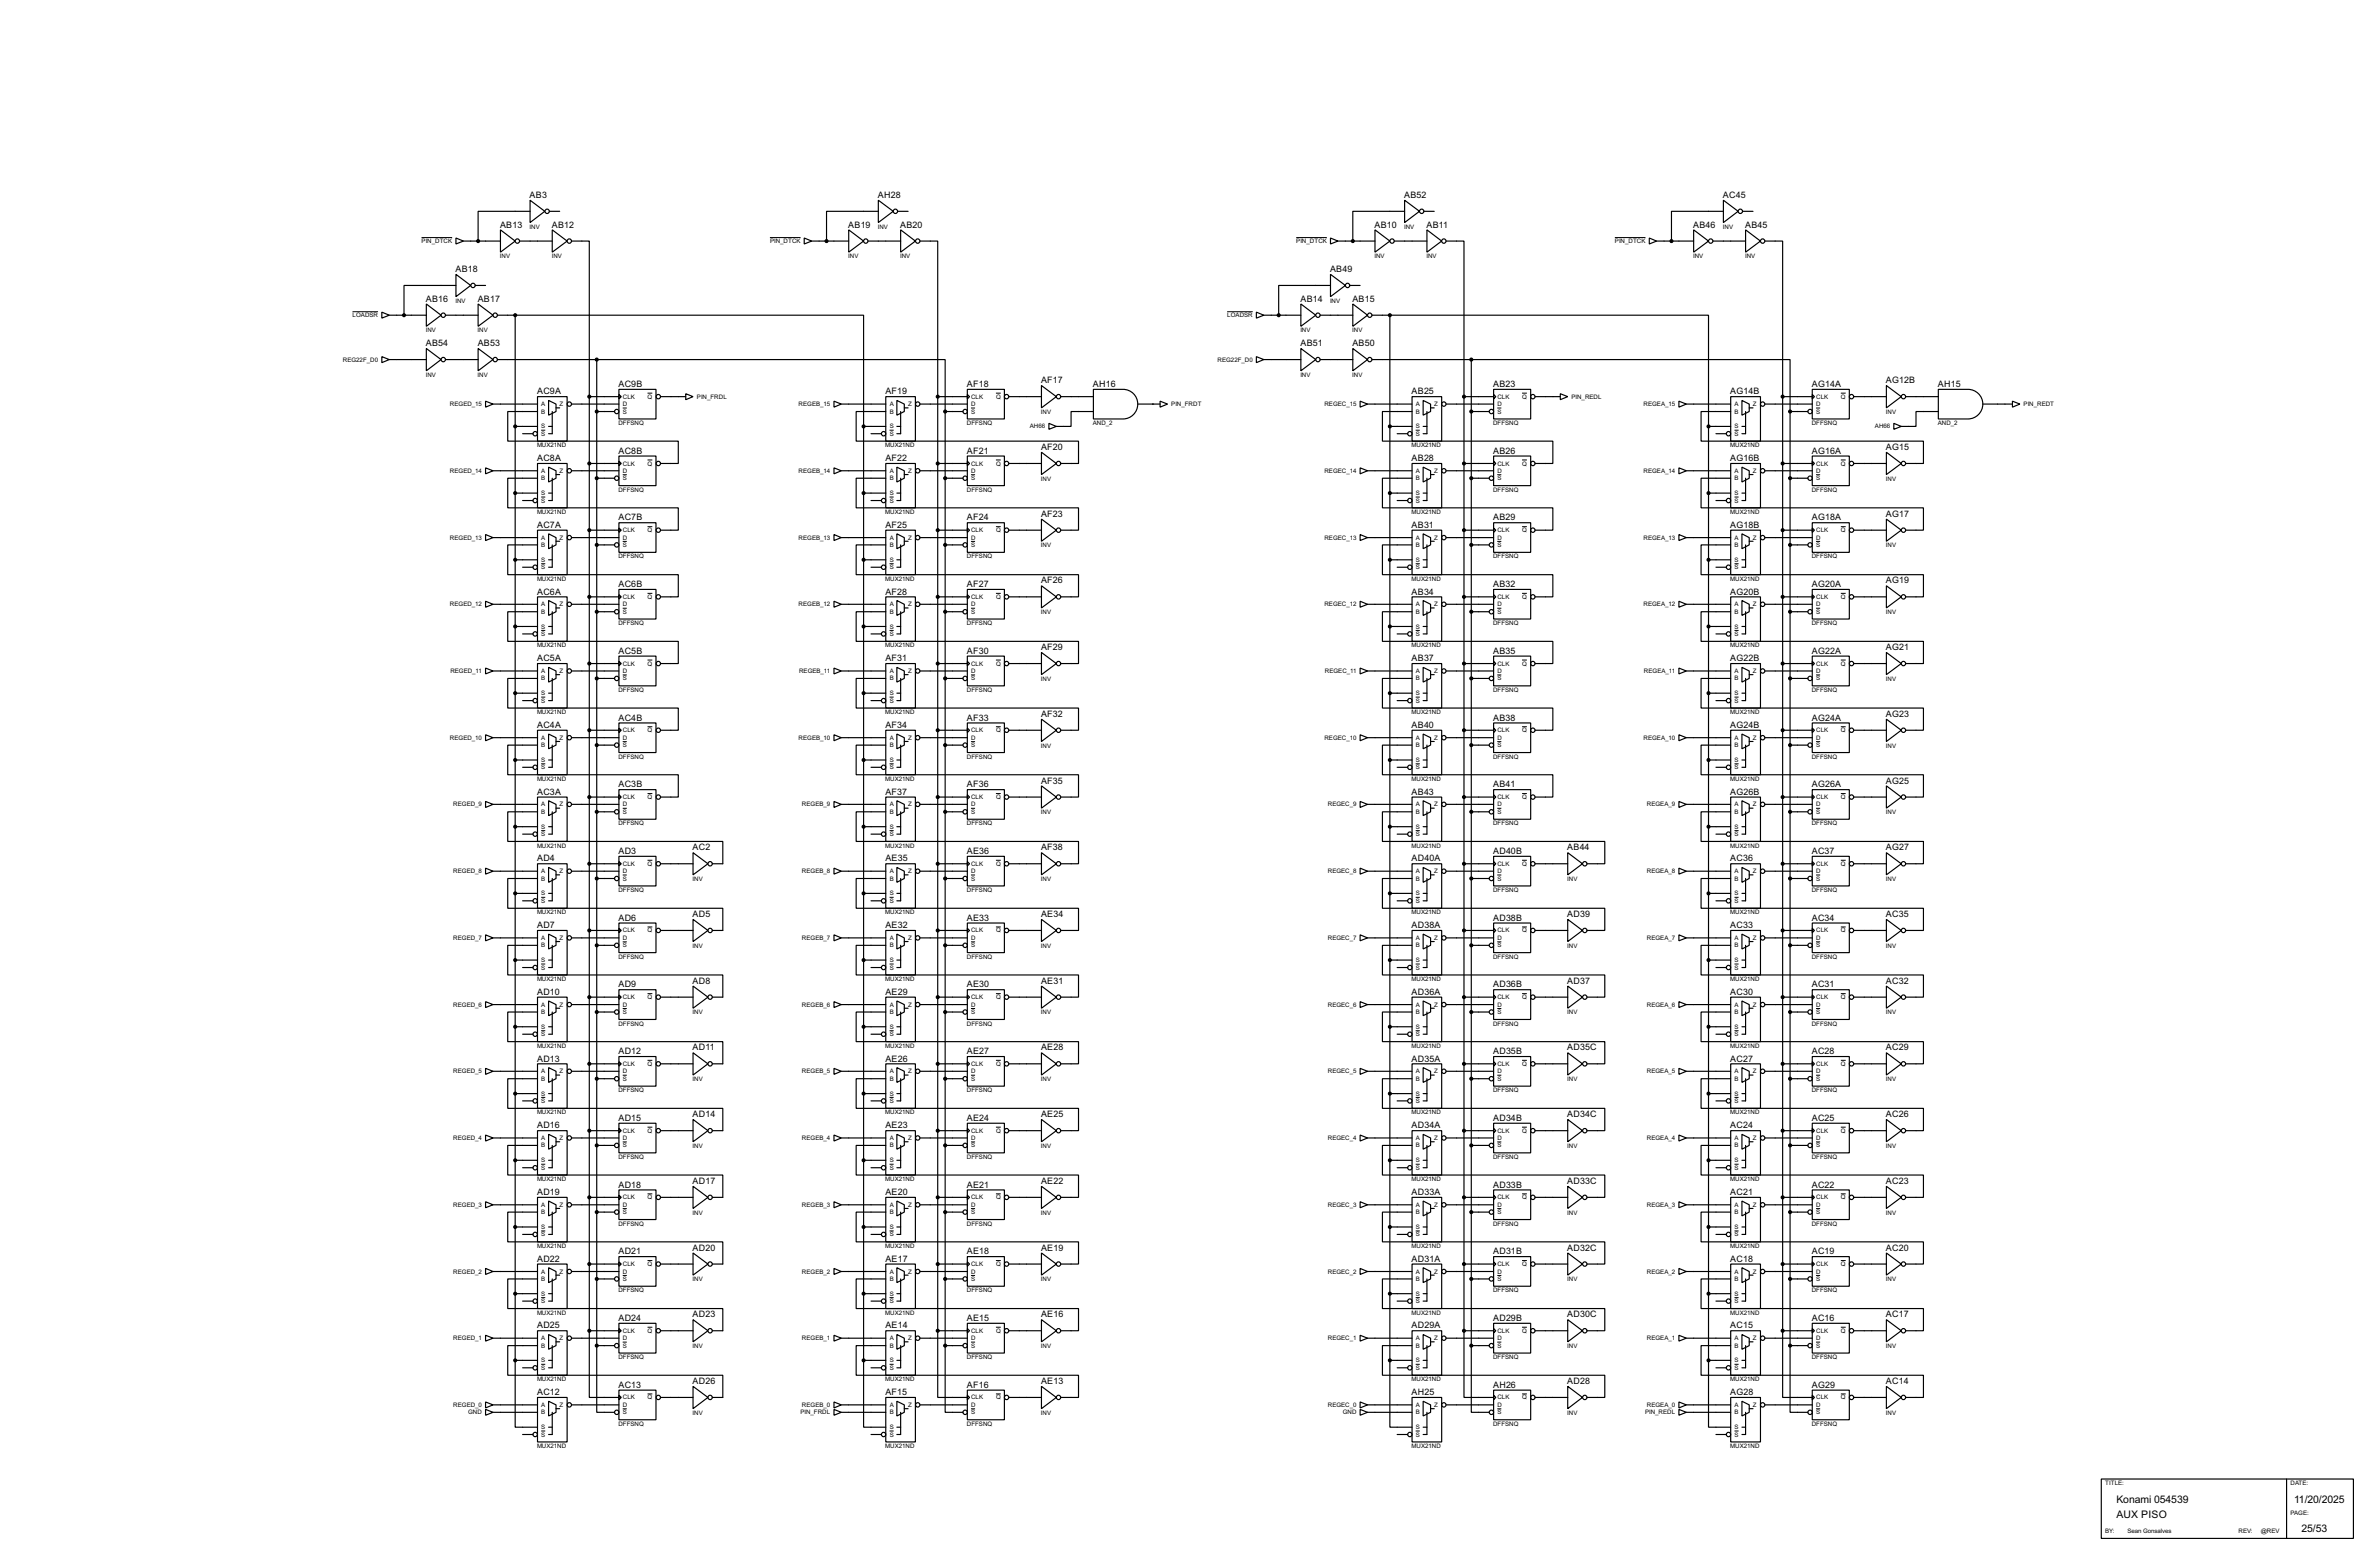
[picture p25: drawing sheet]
<svg xmlns="http://www.w3.org/2000/svg" width="815mm" height="536mm" viewBox="0 0 815 536" stroke-linecap="round" stroke-linejoin="round" font-family="sans-serif">
<defs><g id="words">
<g font-size="4">
<text x="725.3" y="514.9">Konami 054539</text>
<text x="786.2" y="514.9">11/20/2025</text>
<text x="725.3" y="520">AUX PISO</text>
<text x="788.7" y="525.1">25/53</text>
</g>
<g font-size="3.4">
<text x="181.5" y="67.8">AB3</text>
<text x="300.9" y="67.8">AH28</text>
<text x="481.2" y="67.8">AB52</text>
<text x="590.5" y="67.8">AC45</text>
<text x="171.4" y="78">AB13</text>
<text x="189.1" y="78">AB12</text>
<text x="290.7" y="78">AB19</text>
<text x="308.5" y="78">AB20</text>
<text x="471.1" y="78">AB10</text>
<text x="488.9" y="78">AB11</text>
<text x="580.3" y="78">AB46</text>
<text x="598.1" y="78">AB45</text>
<text x="156.1" y="93.2">AB18</text>
<text x="455.8" y="93.2">AB49</text>
<text x="146" y="103.4">AB16</text>
<text x="163.7" y="103.4">AB17</text>
<text x="445.7" y="103.4">AB14</text>
<text x="463.5" y="103.4">AB15</text>
<text x="146" y="118.6">AB54</text>
<text x="163.7" y="118.6">AB53</text>
<text x="445.7" y="118.6">AB51</text>
<text x="463.5" y="118.6">AB50</text>
<text x="356.8" y="131.3">AF17</text>
<text x="646.3" y="131.3">AG12B</text>
<text x="184.1" y="135.1">AC9A</text>
<text x="212" y="132.6">AC9B</text>
<text x="303.4" y="135.1">AF19</text>
<text x="331.4" y="132.6">AF18</text>
<text x="374.6" y="132.6">AH16</text>
<text x="483.8" y="135.1">AB25</text>
<text x="511.7" y="132.6">AB23</text>
<text x="593" y="135.1">AG14B</text>
<text x="620.9" y="132.6">AG14A</text>
<text x="664.1" y="132.6">AH15</text>
<text x="212" y="155.5">AC8B</text>
<text x="331.4" y="155.5">AF21</text>
<text x="356.8" y="154.2">AF20</text>
<text x="511.7" y="155.5">AB26</text>
<text x="620.9" y="155.5">AG16A</text>
<text x="646.3" y="154.2">AG15</text>
<text x="184.1" y="158">AC8A</text>
<text x="303.4" y="158">AF22</text>
<text x="483.8" y="158">AB28</text>
<text x="593" y="158">AG16B</text>
<text x="212" y="178.3">AC7B</text>
<text x="331.4" y="178.3">AF24</text>
<text x="356.8" y="177.1">AF23</text>
<text x="511.7" y="178.3">AB29</text>
<text x="620.9" y="178.3">AG18A</text>
<text x="646.3" y="177.1">AG17</text>
<text x="184.1" y="180.9">AC7A</text>
<text x="303.4" y="180.9">AF25</text>
<text x="483.8" y="180.9">AB31</text>
<text x="593" y="180.9">AG18B</text>
<text x="184.1" y="203.7">AC6A</text>
<text x="212" y="201.2">AC6B</text>
<text x="303.4" y="203.7">AF28</text>
<text x="331.4" y="201.2">AF27</text>
<text x="356.8" y="199.9">AF26</text>
<text x="483.8" y="203.7">AB34</text>
<text x="511.7" y="201.2">AB32</text>
<text x="593" y="203.7">AG20B</text>
<text x="620.9" y="201.2">AG20A</text>
<text x="646.3" y="199.9">AG19</text>
<text x="184.1" y="226.6">AC5A</text>
<text x="212" y="224">AC5B</text>
<text x="303.4" y="226.6">AF31</text>
<text x="331.4" y="224">AF30</text>
<text x="356.8" y="222.8">AF29</text>
<text x="483.8" y="226.6">AB37</text>
<text x="511.7" y="224">AB35</text>
<text x="593" y="226.6">AG22B</text>
<text x="620.9" y="224">AG22A</text>
<text x="646.3" y="222.8">AG21</text>
<text x="356.8" y="245.6">AF32</text>
<text x="646.3" y="245.6">AG23</text>
<text x="184.1" y="249.4">AC4A</text>
<text x="212" y="246.9">AC4B</text>
<text x="303.4" y="249.4">AF34</text>
<text x="331.4" y="246.9">AF33</text>
<text x="483.8" y="249.4">AB40</text>
<text x="511.7" y="246.9">AB38</text>
<text x="593" y="249.4">AG24B</text>
<text x="620.9" y="246.9">AG24A</text>
<text x="212" y="269.8">AC3B</text>
<text x="331.4" y="269.8">AF36</text>
<text x="356.8" y="268.5">AF35</text>
<text x="511.7" y="269.8">AB41</text>
<text x="620.9" y="269.8">AG26A</text>
<text x="646.3" y="268.5">AG25</text>
<text x="184.1" y="272.3">AC3A</text>
<text x="303.4" y="272.3">AF37</text>
<text x="483.8" y="272.3">AB43</text>
<text x="593" y="272.3">AG26B</text>
<text x="212" y="292.6">AD3</text>
<text x="237.4" y="291.4">AC2</text>
<text x="331.4" y="292.6">AE36</text>
<text x="356.8" y="291.4">AF38</text>
<text x="511.7" y="292.6">AD40B</text>
<text x="537.1" y="291.4">AB44</text>
<text x="620.9" y="292.6">AC37</text>
<text x="646.3" y="291.4">AG27</text>
<text x="184.1" y="295.2">AD4</text>
<text x="303.4" y="295.2">AE35</text>
<text x="483.8" y="295.2">AD40A</text>
<text x="593" y="295.2">AC36</text>
<text x="212" y="315.5">AD6</text>
<text x="237.4" y="314.2">AD5</text>
<text x="331.4" y="315.5">AE33</text>
<text x="356.8" y="314.2">AE34</text>
<text x="511.7" y="315.5">AD38B</text>
<text x="537.1" y="314.2">AD39</text>
<text x="620.9" y="315.5">AC34</text>
<text x="646.3" y="314.2">AC35</text>
<text x="184.1" y="318">AD7</text>
<text x="303.4" y="318">AE32</text>
<text x="483.8" y="318">AD38A</text>
<text x="593" y="318">AC33</text>
<text x="184.1" y="340.9">AD10</text>
<text x="212" y="338.3">AD9</text>
<text x="237.4" y="337.1">AD8</text>
<text x="303.4" y="340.9">AE29</text>
<text x="331.4" y="338.3">AE30</text>
<text x="356.8" y="337.1">AE31</text>
<text x="483.8" y="340.9">AD36A</text>
<text x="511.7" y="338.3">AD36B</text>
<text x="537.1" y="337.1">AD37</text>
<text x="593" y="340.9">AC30</text>
<text x="620.9" y="338.3">AC31</text>
<text x="646.3" y="337.1">AC32</text>
<text x="237.4" y="359.9">AD11</text>
<text x="356.8" y="359.9">AE28</text>
<text x="537.1" y="359.9">AD35C</text>
<text x="646.3" y="359.9">AC29</text>
<text x="184.1" y="363.7">AD13</text>
<text x="212" y="361.2">AD12</text>
<text x="303.4" y="363.7">AE26</text>
<text x="331.4" y="361.2">AE27</text>
<text x="483.8" y="363.7">AD35A</text>
<text x="511.7" y="361.2">AD35B</text>
<text x="593" y="363.7">AC27</text>
<text x="620.9" y="361.2">AC28</text>
<text x="237.4" y="382.8">AD14</text>
<text x="356.8" y="382.8">AE25</text>
<text x="537.1" y="382.8">AD34C</text>
<text x="646.3" y="382.8">AC26</text>
<text x="184.1" y="386.6">AD16</text>
<text x="212" y="384.1">AD15</text>
<text x="303.4" y="386.6">AE23</text>
<text x="331.4" y="384.1">AE24</text>
<text x="483.8" y="386.6">AD34A</text>
<text x="511.7" y="384.1">AD34B</text>
<text x="593" y="386.6">AC24</text>
<text x="620.9" y="384.1">AC25</text>
<text x="212" y="406.9">AD18</text>
<text x="237.4" y="405.7">AD17</text>
<text x="331.4" y="406.9">AE21</text>
<text x="356.8" y="405.7">AE22</text>
<text x="511.7" y="406.9">AD33B</text>
<text x="537.1" y="405.7">AD33C</text>
<text x="620.9" y="406.9">AC22</text>
<text x="646.3" y="405.7">AC23</text>
<text x="184.1" y="409.5">AD19</text>
<text x="303.4" y="409.5">AE20</text>
<text x="483.8" y="409.5">AD33A</text>
<text x="593" y="409.5">AC21</text>
<text x="212" y="429.8">AD21</text>
<text x="237.4" y="428.5">AD20</text>
<text x="331.4" y="429.8">AE18</text>
<text x="356.8" y="428.5">AE19</text>
<text x="511.7" y="429.8">AD31B</text>
<text x="537.1" y="428.5">AD32C</text>
<text x="620.9" y="429.8">AC19</text>
<text x="646.3" y="428.5">AC20</text>
<text x="184.1" y="432.3">AD22</text>
<text x="303.4" y="432.3">AE17</text>
<text x="483.8" y="432.3">AD31A</text>
<text x="593" y="432.3">AC18</text>
<text x="184.1" y="455.2">AD25</text>
<text x="212" y="452.6">AD24</text>
<text x="237.4" y="451.4">AD23</text>
<text x="303.4" y="455.2">AE14</text>
<text x="331.4" y="452.6">AE15</text>
<text x="356.8" y="451.4">AE16</text>
<text x="483.8" y="455.2">AD29A</text>
<text x="511.7" y="452.6">AD29B</text>
<text x="537.1" y="451.4">AD30C</text>
<text x="593" y="455.2">AC15</text>
<text x="620.9" y="452.6">AC16</text>
<text x="646.3" y="451.4">AC17</text>
<text x="184.1" y="478">AC12</text>
<text x="212" y="475.5">AC13</text>
<text x="237.4" y="474.2">AD26</text>
<text x="303.4" y="478">AF15</text>
<text x="331.4" y="475.5">AF16</text>
<text x="356.8" y="474.2">AE13</text>
<text x="483.8" y="478">AH25</text>
<text x="511.7" y="475.5">AH26</text>
<text x="537.1" y="474.2">AD28</text>
<text x="593" y="478">AG28</text>
<text x="620.9" y="475.5">AG29</text>
<text x="646.3" y="474.2">AC14</text>
</g>
<g font-size="2.4">
<text x="144.5" y="83.3">PIN_DTCK</text>
<text x="181.5" y="78.3">INV</text>
<text x="263.9" y="83.3">PIN_DTCK</text>
<text x="300.8" y="78.3">INV</text>
<text x="444.2" y="83.3">PIN_DTCK</text>
<text x="481.2" y="78.3">INV</text>
<text x="553.4" y="83.3">PIN_DTCK</text>
<text x="590.4" y="78.3">INV</text>
<text x="171.3" y="88.5">INV</text>
<text x="189.1" y="88.5">INV</text>
<text x="290.7" y="88.5">INV</text>
<text x="308.5" y="88.5">INV</text>
<text x="471" y="88.5">INV</text>
<text x="488.8" y="88.5">INV</text>
<text x="580.2" y="88.5">INV</text>
<text x="598" y="88.5">INV</text>
<text x="156.1" y="103.7">INV</text>
<text x="455.8" y="103.7">INV</text>
<text x="120.8" y="108.7">LOADSR</text>
<text x="145.9" y="113.9">INV</text>
<text x="163.7" y="113.9">INV</text>
<text x="420.6" y="108.7">LOADSR</text>
<text x="445.6" y="113.9">INV</text>
<text x="463.4" y="113.9">INV</text>
<text x="117.5" y="123.9">REG22F_D0</text>
<text x="417.3" y="123.9">REG22F_D0</text>
<text x="145.9" y="129.1">INV</text>
<text x="163.7" y="129.1">INV</text>
<text x="445.6" y="129.1">INV</text>
<text x="463.4" y="129.1">INV</text>
<text x="213.4" y="136.6">CLK</text>
<text x="221.9" y="136.6">Q</text>
<text x="238.8" y="136.6">PIN_FRDL</text>
<text x="332.8" y="136.6">CLK</text>
<text x="341.3" y="136.6">Q</text>
<text x="513.1" y="136.6">CLK</text>
<text x="521.6" y="136.6">Q</text>
<text x="538.5" y="136.6">PIN_REDL</text>
<text x="622.4" y="136.6">CLK</text>
<text x="630.9" y="136.6">Q</text>
<text x="154.2" y="139.1">REGED_15</text>
<text x="185.5" y="139.1">A</text>
<text x="185.5" y="141.7">B</text>
<text x="191.8" y="139.1">Z</text>
<text x="213.4" y="139.1">D</text>
<text x="213.4" y="141.7">S</text>
<text x="273.7" y="139.1">REGEB_15</text>
<text x="304.9" y="139.1">A</text>
<text x="304.9" y="141.7">B</text>
<text x="311.2" y="139.1">Z</text>
<text x="332.8" y="139.1">D</text>
<text x="332.8" y="141.7">S</text>
<text x="356.7" y="141.8">INV</text>
<text x="401.4" y="139.1">PIN_FRDT</text>
<text x="453.9" y="139.1">REGEC_15</text>
<text x="485.2" y="139.1">A</text>
<text x="485.2" y="141.7">B</text>
<text x="491.5" y="139.1">Z</text>
<text x="513.1" y="139.1">D</text>
<text x="513.1" y="141.7">S</text>
<text x="563.2" y="139.1">REGEA_15</text>
<text x="594.4" y="139.1">A</text>
<text x="594.4" y="141.7">B</text>
<text x="600.7" y="139.1">Z</text>
<text x="622.4" y="139.1">D</text>
<text x="622.4" y="141.7">S</text>
<text x="646.3" y="141.8">INV</text>
<text x="693.5" y="139.1">PIN_REDT</text>
<text x="185.5" y="146.8">S</text>
<text x="185.5" y="149.3">S</text>
<text x="211.9" y="145.7">DFFSNQ</text>
<text x="304.9" y="146.8">S</text>
<text x="304.9" y="149.3">S</text>
<text x="331.3" y="145.7">DFFSNQ</text>
<text x="352.9" y="146.8">AH66</text>
<text x="374.5" y="145.7">AND_2</text>
<text x="485.2" y="146.8">S</text>
<text x="485.2" y="149.3">S</text>
<text x="511.7" y="145.7">DFFSNQ</text>
<text x="594.4" y="146.8">S</text>
<text x="594.4" y="149.3">S</text>
<text x="620.9" y="145.7">DFFSNQ</text>
<text x="642.5" y="146.8">AH66</text>
<text x="664.1" y="145.7">AND_2</text>
<text x="184" y="153.2">MUX21ND</text>
<text x="303.4" y="153.2">MUX21ND</text>
<text x="483.7" y="153.2">MUX21ND</text>
<text x="592.9" y="153.2">MUX21ND</text>
<text x="213.4" y="159.5">CLK</text>
<text x="221.9" y="159.5">Q</text>
<text x="332.8" y="159.5">CLK</text>
<text x="341.3" y="159.5">Q</text>
<text x="513.1" y="159.5">CLK</text>
<text x="521.6" y="159.5">Q</text>
<text x="622.4" y="159.5">CLK</text>
<text x="630.9" y="159.5">Q</text>
<text x="154.2" y="162">REGED_14</text>
<text x="185.5" y="162">A</text>
<text x="185.5" y="164.5">B</text>
<text x="191.8" y="162">Z</text>
<text x="213.4" y="162">D</text>
<text x="213.4" y="164.5">S</text>
<text x="273.7" y="162">REGEB_14</text>
<text x="304.9" y="162">A</text>
<text x="304.9" y="164.5">B</text>
<text x="311.2" y="162">Z</text>
<text x="332.8" y="162">D</text>
<text x="332.8" y="164.5">S</text>
<text x="356.7" y="164.7">INV</text>
<text x="453.9" y="162">REGEC_14</text>
<text x="485.2" y="162">A</text>
<text x="485.2" y="164.5">B</text>
<text x="491.5" y="162">Z</text>
<text x="513.1" y="162">D</text>
<text x="513.1" y="164.5">S</text>
<text x="563.2" y="162">REGEA_14</text>
<text x="594.4" y="162">A</text>
<text x="594.4" y="164.5">B</text>
<text x="600.7" y="162">Z</text>
<text x="622.4" y="162">D</text>
<text x="622.4" y="164.5">S</text>
<text x="646.3" y="164.7">INV</text>
<text x="185.5" y="169.7">S</text>
<text x="185.5" y="172.2">S</text>
<text x="211.9" y="168.5">DFFSNQ</text>
<text x="304.9" y="169.7">S</text>
<text x="304.9" y="172.2">S</text>
<text x="331.3" y="168.5">DFFSNQ</text>
<text x="485.2" y="169.7">S</text>
<text x="485.2" y="172.2">S</text>
<text x="511.7" y="168.5">DFFSNQ</text>
<text x="594.4" y="169.7">S</text>
<text x="594.4" y="172.2">S</text>
<text x="620.9" y="168.5">DFFSNQ</text>
<text x="184" y="176.1">MUX21ND</text>
<text x="303.4" y="176.1">MUX21ND</text>
<text x="483.7" y="176.1">MUX21ND</text>
<text x="592.9" y="176.1">MUX21ND</text>
<text x="154.2" y="184.9">REGED_13</text>
<text x="185.5" y="184.9">A</text>
<text x="191.8" y="184.9">Z</text>
<text x="213.4" y="184.9">D</text>
<text x="213.4" y="182.4">CLK</text>
<text x="221.9" y="182.4">Q</text>
<text x="273.7" y="184.9">REGEB_13</text>
<text x="304.9" y="184.9">A</text>
<text x="311.2" y="184.9">Z</text>
<text x="332.8" y="184.9">D</text>
<text x="332.8" y="182.4">CLK</text>
<text x="341.3" y="182.4">Q</text>
<text x="453.9" y="184.9">REGEC_13</text>
<text x="485.2" y="184.9">A</text>
<text x="491.5" y="184.9">Z</text>
<text x="513.1" y="184.9">D</text>
<text x="513.1" y="182.4">CLK</text>
<text x="521.6" y="182.4">Q</text>
<text x="563.2" y="184.9">REGEA_13</text>
<text x="594.4" y="184.9">A</text>
<text x="600.7" y="184.9">Z</text>
<text x="622.4" y="184.9">D</text>
<text x="622.4" y="182.4">CLK</text>
<text x="630.9" y="182.4">Q</text>
<text x="185.5" y="187.4">B</text>
<text x="211.9" y="191.4">DFFSNQ</text>
<text x="213.4" y="187.4">S</text>
<text x="304.9" y="187.4">B</text>
<text x="331.3" y="191.4">DFFSNQ</text>
<text x="332.8" y="187.4">S</text>
<text x="356.7" y="187.6">INV</text>
<text x="485.2" y="187.4">B</text>
<text x="511.7" y="191.4">DFFSNQ</text>
<text x="513.1" y="187.4">S</text>
<text x="594.4" y="187.4">B</text>
<text x="620.9" y="191.4">DFFSNQ</text>
<text x="622.4" y="187.4">S</text>
<text x="646.3" y="187.6">INV</text>
<text x="185.5" y="192.5">S</text>
<text x="185.5" y="195.1">S</text>
<text x="304.9" y="192.5">S</text>
<text x="304.9" y="195.1">S</text>
<text x="485.2" y="192.5">S</text>
<text x="485.2" y="195.1">S</text>
<text x="594.4" y="192.5">S</text>
<text x="594.4" y="195.1">S</text>
<text x="184" y="199">MUX21ND</text>
<text x="303.4" y="199">MUX21ND</text>
<text x="483.7" y="199">MUX21ND</text>
<text x="592.9" y="199">MUX21ND</text>
<text x="154.2" y="207.8">REGED_12</text>
<text x="185.5" y="207.8">A</text>
<text x="191.8" y="207.8">Z</text>
<text x="213.4" y="207.8">D</text>
<text x="213.4" y="205.2">CLK</text>
<text x="221.9" y="205.2">Q</text>
<text x="273.7" y="207.8">REGEB_12</text>
<text x="304.9" y="207.8">A</text>
<text x="311.2" y="207.8">Z</text>
<text x="332.8" y="207.8">D</text>
<text x="332.8" y="205.2">CLK</text>
<text x="341.3" y="205.2">Q</text>
<text x="453.9" y="207.8">REGEC_12</text>
<text x="485.2" y="207.8">A</text>
<text x="491.5" y="207.8">Z</text>
<text x="513.1" y="207.8">D</text>
<text x="513.1" y="205.2">CLK</text>
<text x="521.6" y="205.2">Q</text>
<text x="563.2" y="207.8">REGEA_12</text>
<text x="594.4" y="207.8">A</text>
<text x="600.7" y="207.8">Z</text>
<text x="622.4" y="207.8">D</text>
<text x="622.4" y="205.2">CLK</text>
<text x="630.9" y="205.2">Q</text>
<text x="185.5" y="215.4">S</text>
<text x="185.5" y="210.3">B</text>
<text x="211.9" y="214.2">DFFSNQ</text>
<text x="213.4" y="210.3">S</text>
<text x="304.9" y="215.4">S</text>
<text x="304.9" y="210.3">B</text>
<text x="331.3" y="214.2">DFFSNQ</text>
<text x="332.8" y="210.3">S</text>
<text x="356.7" y="210.4">INV</text>
<text x="485.2" y="215.4">S</text>
<text x="485.2" y="210.3">B</text>
<text x="511.7" y="214.2">DFFSNQ</text>
<text x="513.1" y="210.3">S</text>
<text x="594.4" y="215.4">S</text>
<text x="594.4" y="210.3">B</text>
<text x="620.9" y="214.2">DFFSNQ</text>
<text x="622.4" y="210.3">S</text>
<text x="646.3" y="210.4">INV</text>
<text x="184" y="221.9">MUX21ND</text>
<text x="185.5" y="217.9">S</text>
<text x="303.4" y="221.9">MUX21ND</text>
<text x="304.9" y="217.9">S</text>
<text x="483.7" y="221.9">MUX21ND</text>
<text x="485.2" y="217.9">S</text>
<text x="592.9" y="221.9">MUX21ND</text>
<text x="594.4" y="217.9">S</text>
<text x="154.3" y="230.6">REGED_11</text>
<text x="185.5" y="230.6">A</text>
<text x="185.5" y="233.2">B</text>
<text x="191.8" y="230.6">Z</text>
<text x="213.4" y="230.6">D</text>
<text x="213.4" y="228.1">CLK</text>
<text x="213.4" y="233.2">S</text>
<text x="221.9" y="228.1">Q</text>
<text x="273.8" y="230.6">REGEB_11</text>
<text x="304.9" y="230.6">A</text>
<text x="304.9" y="233.2">B</text>
<text x="311.2" y="230.6">Z</text>
<text x="332.8" y="230.6">D</text>
<text x="332.8" y="228.1">CLK</text>
<text x="332.8" y="233.2">S</text>
<text x="341.3" y="228.1">Q</text>
<text x="356.7" y="233.3">INV</text>
<text x="454" y="230.6">REGEC_11</text>
<text x="485.2" y="230.6">A</text>
<text x="485.2" y="233.2">B</text>
<text x="491.5" y="230.6">Z</text>
<text x="513.1" y="230.6">D</text>
<text x="513.1" y="228.1">CLK</text>
<text x="513.1" y="233.2">S</text>
<text x="521.6" y="228.1">Q</text>
<text x="563.4" y="230.6">REGEA_11</text>
<text x="594.4" y="230.6">A</text>
<text x="594.4" y="233.2">B</text>
<text x="600.7" y="230.6">Z</text>
<text x="622.4" y="230.6">D</text>
<text x="622.4" y="228.1">CLK</text>
<text x="622.4" y="233.2">S</text>
<text x="630.9" y="228.1">Q</text>
<text x="646.3" y="233.3">INV</text>
<text x="185.5" y="238.2">S</text>
<text x="211.9" y="237.1">DFFSNQ</text>
<text x="304.9" y="238.2">S</text>
<text x="331.3" y="237.1">DFFSNQ</text>
<text x="485.2" y="238.2">S</text>
<text x="511.7" y="237.1">DFFSNQ</text>
<text x="594.4" y="238.2">S</text>
<text x="620.9" y="237.1">DFFSNQ</text>
<text x="184" y="244.7">MUX21ND</text>
<text x="185.5" y="240.8">S</text>
<text x="303.4" y="244.7">MUX21ND</text>
<text x="304.9" y="240.8">S</text>
<text x="483.7" y="244.7">MUX21ND</text>
<text x="485.2" y="240.8">S</text>
<text x="592.9" y="244.7">MUX21ND</text>
<text x="594.4" y="240.8">S</text>
<text x="213.4" y="250.9">CLK</text>
<text x="221.9" y="250.9">Q</text>
<text x="332.8" y="250.9">CLK</text>
<text x="341.3" y="250.9">Q</text>
<text x="513.1" y="250.9">CLK</text>
<text x="521.6" y="250.9">Q</text>
<text x="622.4" y="250.9">CLK</text>
<text x="630.9" y="250.9">Q</text>
<text x="154.2" y="253.5">REGED_10</text>
<text x="185.5" y="253.5">A</text>
<text x="185.5" y="256">B</text>
<text x="191.8" y="253.5">Z</text>
<text x="213.4" y="253.5">D</text>
<text x="213.4" y="256">S</text>
<text x="273.7" y="253.5">REGEB_10</text>
<text x="304.9" y="253.5">A</text>
<text x="304.9" y="256">B</text>
<text x="311.2" y="253.5">Z</text>
<text x="332.8" y="253.5">D</text>
<text x="332.8" y="256">S</text>
<text x="356.7" y="256.2">INV</text>
<text x="453.9" y="253.5">REGEC_10</text>
<text x="485.2" y="253.5">A</text>
<text x="485.2" y="256">B</text>
<text x="491.5" y="253.5">Z</text>
<text x="513.1" y="253.5">D</text>
<text x="513.1" y="256">S</text>
<text x="563.2" y="253.5">REGEA_10</text>
<text x="594.4" y="253.5">A</text>
<text x="594.4" y="256">B</text>
<text x="600.7" y="253.5">Z</text>
<text x="622.4" y="253.5">D</text>
<text x="622.4" y="256">S</text>
<text x="646.3" y="256.2">INV</text>
<text x="185.5" y="261.1">S</text>
<text x="185.5" y="263.6">S</text>
<text x="211.9" y="260">DFFSNQ</text>
<text x="304.9" y="261.1">S</text>
<text x="304.9" y="263.6">S</text>
<text x="331.3" y="260">DFFSNQ</text>
<text x="485.2" y="261.1">S</text>
<text x="485.2" y="263.6">S</text>
<text x="511.7" y="260">DFFSNQ</text>
<text x="594.4" y="261.1">S</text>
<text x="594.4" y="263.6">S</text>
<text x="620.9" y="260">DFFSNQ</text>
<text x="184" y="267.6">MUX21ND</text>
<text x="303.4" y="267.6">MUX21ND</text>
<text x="483.7" y="267.6">MUX21ND</text>
<text x="592.9" y="267.6">MUX21ND</text>
<text x="213.4" y="273.8">CLK</text>
<text x="221.9" y="273.8">Q</text>
<text x="332.8" y="273.8">CLK</text>
<text x="341.3" y="273.8">Q</text>
<text x="513.1" y="273.8">CLK</text>
<text x="521.6" y="273.8">Q</text>
<text x="622.4" y="273.8">CLK</text>
<text x="630.9" y="273.8">Q</text>
<text x="155.3" y="276.3">REGED_9</text>
<text x="185.5" y="276.3">A</text>
<text x="185.5" y="278.9">B</text>
<text x="191.8" y="276.3">Z</text>
<text x="213.4" y="276.3">D</text>
<text x="213.4" y="278.9">S</text>
<text x="274.8" y="276.3">REGEB_9</text>
<text x="304.9" y="276.3">A</text>
<text x="304.9" y="278.9">B</text>
<text x="311.2" y="276.3">Z</text>
<text x="332.8" y="276.3">D</text>
<text x="332.8" y="278.9">S</text>
<text x="356.7" y="279">INV</text>
<text x="455" y="276.3">REGEC_9</text>
<text x="485.2" y="276.3">A</text>
<text x="485.2" y="278.9">B</text>
<text x="491.5" y="276.3">Z</text>
<text x="513.1" y="276.3">D</text>
<text x="513.1" y="278.9">S</text>
<text x="564.4" y="276.3">REGEA_9</text>
<text x="594.4" y="276.3">A</text>
<text x="594.4" y="278.9">B</text>
<text x="600.7" y="276.3">Z</text>
<text x="622.4" y="276.3">D</text>
<text x="622.4" y="278.9">S</text>
<text x="646.3" y="279">INV</text>
<text x="185.5" y="284">S</text>
<text x="185.5" y="286.5">S</text>
<text x="211.9" y="282.8">DFFSNQ</text>
<text x="304.9" y="284">S</text>
<text x="304.9" y="286.5">S</text>
<text x="331.3" y="282.8">DFFSNQ</text>
<text x="485.2" y="284">S</text>
<text x="485.2" y="286.5">S</text>
<text x="511.7" y="282.8">DFFSNQ</text>
<text x="594.4" y="284">S</text>
<text x="594.4" y="286.5">S</text>
<text x="620.9" y="282.8">DFFSNQ</text>
<text x="184" y="290.4">MUX21ND</text>
<text x="303.4" y="290.4">MUX21ND</text>
<text x="483.7" y="290.4">MUX21ND</text>
<text x="592.9" y="290.4">MUX21ND</text>
<text x="155.3" y="299.2">REGED_8</text>
<text x="185.5" y="299.2">A</text>
<text x="191.8" y="299.2">Z</text>
<text x="213.4" y="299.2">D</text>
<text x="213.4" y="296.7">CLK</text>
<text x="221.9" y="296.7">Q</text>
<text x="274.8" y="299.2">REGEB_8</text>
<text x="304.9" y="299.2">A</text>
<text x="311.2" y="299.2">Z</text>
<text x="332.8" y="299.2">D</text>
<text x="332.8" y="296.7">CLK</text>
<text x="341.3" y="296.7">Q</text>
<text x="455" y="299.2">REGEC_8</text>
<text x="485.2" y="299.2">A</text>
<text x="491.5" y="299.2">Z</text>
<text x="513.1" y="299.2">D</text>
<text x="513.1" y="296.7">CLK</text>
<text x="521.6" y="296.7">Q</text>
<text x="564.4" y="299.2">REGEA_8</text>
<text x="594.4" y="299.2">A</text>
<text x="600.7" y="299.2">Z</text>
<text x="622.4" y="299.2">D</text>
<text x="622.4" y="296.7">CLK</text>
<text x="630.9" y="296.7">Q</text>
<text x="185.5" y="301.7">B</text>
<text x="211.9" y="305.7">DFFSNQ</text>
<text x="213.4" y="301.7">S</text>
<text x="237.3" y="301.9">INV</text>
<text x="304.9" y="301.7">B</text>
<text x="331.3" y="305.7">DFFSNQ</text>
<text x="332.8" y="301.7">S</text>
<text x="356.7" y="301.9">INV</text>
<text x="485.2" y="301.7">B</text>
<text x="511.7" y="305.7">DFFSNQ</text>
<text x="513.1" y="301.7">S</text>
<text x="537.1" y="301.9">INV</text>
<text x="594.4" y="301.7">B</text>
<text x="620.9" y="305.7">DFFSNQ</text>
<text x="622.4" y="301.7">S</text>
<text x="646.3" y="301.9">INV</text>
<text x="185.5" y="306.8">S</text>
<text x="185.5" y="309.4">S</text>
<text x="304.9" y="306.8">S</text>
<text x="304.9" y="309.4">S</text>
<text x="485.2" y="306.8">S</text>
<text x="485.2" y="309.4">S</text>
<text x="594.4" y="306.8">S</text>
<text x="594.4" y="309.4">S</text>
<text x="184" y="313.3">MUX21ND</text>
<text x="303.4" y="313.3">MUX21ND</text>
<text x="483.7" y="313.3">MUX21ND</text>
<text x="592.9" y="313.3">MUX21ND</text>
<text x="155.3" y="322.1">REGED_7</text>
<text x="185.5" y="322.1">A</text>
<text x="191.8" y="322.1">Z</text>
<text x="213.4" y="322.1">D</text>
<text x="213.4" y="319.5">CLK</text>
<text x="221.9" y="319.5">Q</text>
<text x="274.8" y="322.1">REGEB_7</text>
<text x="304.9" y="322.1">A</text>
<text x="311.2" y="322.1">Z</text>
<text x="332.8" y="322.1">D</text>
<text x="332.8" y="319.5">CLK</text>
<text x="341.3" y="319.5">Q</text>
<text x="455" y="322.1">REGEC_7</text>
<text x="485.2" y="322.1">A</text>
<text x="491.5" y="322.1">Z</text>
<text x="513.1" y="322.1">D</text>
<text x="513.1" y="319.5">CLK</text>
<text x="521.6" y="319.5">Q</text>
<text x="564.4" y="322.1">REGEA_7</text>
<text x="594.4" y="322.1">A</text>
<text x="600.7" y="322.1">Z</text>
<text x="622.4" y="322.1">D</text>
<text x="622.4" y="319.5">CLK</text>
<text x="630.9" y="319.5">Q</text>
<text x="185.5" y="329.7">S</text>
<text x="185.5" y="324.6">B</text>
<text x="211.9" y="328.5">DFFSNQ</text>
<text x="213.4" y="324.6">S</text>
<text x="237.3" y="324.7">INV</text>
<text x="304.9" y="329.7">S</text>
<text x="304.9" y="324.6">B</text>
<text x="331.3" y="328.5">DFFSNQ</text>
<text x="332.8" y="324.6">S</text>
<text x="356.7" y="324.7">INV</text>
<text x="485.2" y="329.7">S</text>
<text x="485.2" y="324.6">B</text>
<text x="511.7" y="328.5">DFFSNQ</text>
<text x="513.1" y="324.6">S</text>
<text x="537.1" y="324.7">INV</text>
<text x="594.4" y="329.7">S</text>
<text x="594.4" y="324.6">B</text>
<text x="620.9" y="328.5">DFFSNQ</text>
<text x="622.4" y="324.6">S</text>
<text x="646.3" y="324.7">INV</text>
<text x="185.5" y="332.2">S</text>
<text x="304.9" y="332.2">S</text>
<text x="485.2" y="332.2">S</text>
<text x="594.4" y="332.2">S</text>
<text x="184" y="336.2">MUX21ND</text>
<text x="303.4" y="336.2">MUX21ND</text>
<text x="483.7" y="336.2">MUX21ND</text>
<text x="592.9" y="336.2">MUX21ND</text>
<text x="155.3" y="344.9">REGED_6</text>
<text x="185.5" y="344.9">A</text>
<text x="185.5" y="347.5">B</text>
<text x="191.8" y="344.9">Z</text>
<text x="213.4" y="344.9">D</text>
<text x="213.4" y="342.4">CLK</text>
<text x="213.4" y="347.5">S</text>
<text x="221.9" y="342.4">Q</text>
<text x="237.3" y="347.6">INV</text>
<text x="274.8" y="344.9">REGEB_6</text>
<text x="304.9" y="344.9">A</text>
<text x="304.9" y="347.5">B</text>
<text x="311.2" y="344.9">Z</text>
<text x="332.8" y="344.9">D</text>
<text x="332.8" y="342.4">CLK</text>
<text x="332.8" y="347.5">S</text>
<text x="341.3" y="342.4">Q</text>
<text x="356.7" y="347.6">INV</text>
<text x="455" y="344.9">REGEC_6</text>
<text x="485.2" y="344.9">A</text>
<text x="485.2" y="347.5">B</text>
<text x="491.5" y="344.9">Z</text>
<text x="513.1" y="344.9">D</text>
<text x="513.1" y="342.4">CLK</text>
<text x="513.1" y="347.5">S</text>
<text x="521.6" y="342.4">Q</text>
<text x="537.1" y="347.6">INV</text>
<text x="564.4" y="344.9">REGEA_6</text>
<text x="594.4" y="344.9">A</text>
<text x="594.4" y="347.5">B</text>
<text x="600.7" y="344.9">Z</text>
<text x="622.4" y="344.9">D</text>
<text x="622.4" y="342.4">CLK</text>
<text x="622.4" y="347.5">S</text>
<text x="630.9" y="342.4">Q</text>
<text x="646.3" y="347.6">INV</text>
<text x="185.5" y="352.5">S</text>
<text x="211.9" y="351.4">DFFSNQ</text>
<text x="304.9" y="352.5">S</text>
<text x="331.3" y="351.4">DFFSNQ</text>
<text x="485.2" y="352.5">S</text>
<text x="511.7" y="351.4">DFFSNQ</text>
<text x="594.4" y="352.5">S</text>
<text x="620.9" y="351.4">DFFSNQ</text>
<text x="184" y="359">MUX21ND</text>
<text x="185.5" y="355.1">S</text>
<text x="303.4" y="359">MUX21ND</text>
<text x="304.9" y="355.1">S</text>
<text x="483.7" y="359">MUX21ND</text>
<text x="485.2" y="355.1">S</text>
<text x="592.9" y="359">MUX21ND</text>
<text x="594.4" y="355.1">S</text>
<text x="213.4" y="365.2">CLK</text>
<text x="221.9" y="365.2">Q</text>
<text x="332.8" y="365.2">CLK</text>
<text x="341.3" y="365.2">Q</text>
<text x="513.1" y="365.2">CLK</text>
<text x="521.6" y="365.2">Q</text>
<text x="622.4" y="365.2">CLK</text>
<text x="630.9" y="365.2">Q</text>
<text x="155.3" y="367.8">REGED_5</text>
<text x="185.5" y="367.8">A</text>
<text x="185.5" y="370.3">B</text>
<text x="191.8" y="367.8">Z</text>
<text x="213.4" y="367.8">D</text>
<text x="213.4" y="370.3">S</text>
<text x="237.3" y="370.4">INV</text>
<text x="274.8" y="367.8">REGEB_5</text>
<text x="304.9" y="367.8">A</text>
<text x="304.9" y="370.3">B</text>
<text x="311.2" y="367.8">Z</text>
<text x="332.8" y="367.8">D</text>
<text x="332.8" y="370.3">S</text>
<text x="356.7" y="370.4">INV</text>
<text x="455" y="367.8">REGEC_5</text>
<text x="485.2" y="367.8">A</text>
<text x="485.2" y="370.3">B</text>
<text x="491.5" y="367.8">Z</text>
<text x="513.1" y="367.8">D</text>
<text x="513.1" y="370.3">S</text>
<text x="537.1" y="370.4">INV</text>
<text x="564.4" y="367.8">REGEA_5</text>
<text x="594.4" y="367.8">A</text>
<text x="594.4" y="370.3">B</text>
<text x="600.7" y="367.8">Z</text>
<text x="622.4" y="367.8">D</text>
<text x="622.4" y="370.3">S</text>
<text x="646.3" y="370.4">INV</text>
<text x="185.5" y="375.4">S</text>
<text x="185.5" y="377.9">S</text>
<text x="211.9" y="374.3">DFFSNQ</text>
<text x="304.9" y="375.4">S</text>
<text x="304.9" y="377.9">S</text>
<text x="331.3" y="374.3">DFFSNQ</text>
<text x="485.2" y="375.4">S</text>
<text x="485.2" y="377.9">S</text>
<text x="511.7" y="374.3">DFFSNQ</text>
<text x="594.4" y="375.4">S</text>
<text x="594.4" y="377.9">S</text>
<text x="620.9" y="374.3">DFFSNQ</text>
<text x="184" y="381.9">MUX21ND</text>
<text x="303.4" y="381.9">MUX21ND</text>
<text x="483.7" y="381.9">MUX21ND</text>
<text x="592.9" y="381.9">MUX21ND</text>
<text x="213.4" y="388.1">CLK</text>
<text x="221.9" y="388.1">Q</text>
<text x="332.8" y="388.1">CLK</text>
<text x="341.3" y="388.1">Q</text>
<text x="513.1" y="388.1">CLK</text>
<text x="521.6" y="388.1">Q</text>
<text x="622.4" y="388.1">CLK</text>
<text x="630.9" y="388.1">Q</text>
<text x="155.3" y="390.6">REGED_4</text>
<text x="185.5" y="390.6">A</text>
<text x="185.5" y="393.2">B</text>
<text x="191.8" y="390.6">Z</text>
<text x="213.4" y="390.6">D</text>
<text x="213.4" y="393.2">S</text>
<text x="237.3" y="393.3">INV</text>
<text x="274.8" y="390.6">REGEB_4</text>
<text x="304.9" y="390.6">A</text>
<text x="304.9" y="393.2">B</text>
<text x="311.2" y="390.6">Z</text>
<text x="332.8" y="390.6">D</text>
<text x="332.8" y="393.2">S</text>
<text x="356.7" y="393.3">INV</text>
<text x="455" y="390.6">REGEC_4</text>
<text x="485.2" y="390.6">A</text>
<text x="485.2" y="393.2">B</text>
<text x="491.5" y="390.6">Z</text>
<text x="513.1" y="390.6">D</text>
<text x="513.1" y="393.2">S</text>
<text x="537.1" y="393.3">INV</text>
<text x="564.4" y="390.6">REGEA_4</text>
<text x="594.4" y="390.6">A</text>
<text x="594.4" y="393.2">B</text>
<text x="600.7" y="390.6">Z</text>
<text x="622.4" y="390.6">D</text>
<text x="622.4" y="393.2">S</text>
<text x="646.3" y="393.3">INV</text>
<text x="185.5" y="398.3">S</text>
<text x="185.5" y="400.8">S</text>
<text x="211.9" y="397.1">DFFSNQ</text>
<text x="304.9" y="398.3">S</text>
<text x="304.9" y="400.8">S</text>
<text x="331.3" y="397.1">DFFSNQ</text>
<text x="485.2" y="398.3">S</text>
<text x="485.2" y="400.8">S</text>
<text x="511.7" y="397.1">DFFSNQ</text>
<text x="594.4" y="398.3">S</text>
<text x="594.4" y="400.8">S</text>
<text x="620.9" y="397.1">DFFSNQ</text>
<text x="184" y="404.7">MUX21ND</text>
<text x="303.4" y="404.7">MUX21ND</text>
<text x="483.7" y="404.7">MUX21ND</text>
<text x="592.9" y="404.7">MUX21ND</text>
<text x="155.3" y="413.5">REGED_3</text>
<text x="185.5" y="413.5">A</text>
<text x="191.8" y="413.5">Z</text>
<text x="213.4" y="413.5">D</text>
<text x="213.4" y="411">CLK</text>
<text x="221.9" y="411">Q</text>
<text x="274.8" y="413.5">REGEB_3</text>
<text x="304.9" y="413.5">A</text>
<text x="311.2" y="413.5">Z</text>
<text x="332.8" y="413.5">D</text>
<text x="332.8" y="411">CLK</text>
<text x="341.3" y="411">Q</text>
<text x="455" y="413.5">REGEC_3</text>
<text x="485.2" y="413.5">A</text>
<text x="491.5" y="413.5">Z</text>
<text x="513.1" y="413.5">D</text>
<text x="513.1" y="411">CLK</text>
<text x="521.6" y="411">Q</text>
<text x="564.4" y="413.5">REGEA_3</text>
<text x="594.4" y="413.5">A</text>
<text x="600.7" y="413.5">Z</text>
<text x="622.4" y="413.5">D</text>
<text x="622.4" y="411">CLK</text>
<text x="630.9" y="411">Q</text>
<text x="185.5" y="416">B</text>
<text x="211.9" y="420">DFFSNQ</text>
<text x="213.4" y="416">S</text>
<text x="237.3" y="416.2">INV</text>
<text x="304.9" y="416">B</text>
<text x="331.3" y="420">DFFSNQ</text>
<text x="332.8" y="416">S</text>
<text x="356.7" y="416.2">INV</text>
<text x="485.2" y="416">B</text>
<text x="511.7" y="420">DFFSNQ</text>
<text x="513.1" y="416">S</text>
<text x="537.1" y="416.2">INV</text>
<text x="594.4" y="416">B</text>
<text x="620.9" y="420">DFFSNQ</text>
<text x="622.4" y="416">S</text>
<text x="646.3" y="416.2">INV</text>
<text x="185.5" y="421.1">S</text>
<text x="185.5" y="423.7">S</text>
<text x="304.9" y="421.1">S</text>
<text x="304.9" y="423.7">S</text>
<text x="485.2" y="421.1">S</text>
<text x="485.2" y="423.7">S</text>
<text x="594.4" y="421.1">S</text>
<text x="594.4" y="423.7">S</text>
<text x="184" y="427.6">MUX21ND</text>
<text x="303.4" y="427.6">MUX21ND</text>
<text x="483.7" y="427.6">MUX21ND</text>
<text x="592.9" y="427.6">MUX21ND</text>
<text x="155.3" y="436.4">REGED_2</text>
<text x="185.5" y="436.4">A</text>
<text x="191.8" y="436.4">Z</text>
<text x="213.4" y="436.4">D</text>
<text x="213.4" y="433.8">CLK</text>
<text x="221.9" y="433.8">Q</text>
<text x="274.8" y="436.4">REGEB_2</text>
<text x="304.9" y="436.4">A</text>
<text x="311.2" y="436.4">Z</text>
<text x="332.8" y="436.4">D</text>
<text x="332.8" y="433.8">CLK</text>
<text x="341.3" y="433.8">Q</text>
<text x="455" y="436.4">REGEC_2</text>
<text x="485.2" y="436.4">A</text>
<text x="491.5" y="436.4">Z</text>
<text x="513.1" y="436.4">D</text>
<text x="513.1" y="433.8">CLK</text>
<text x="521.6" y="433.8">Q</text>
<text x="564.4" y="436.4">REGEA_2</text>
<text x="594.4" y="436.4">A</text>
<text x="600.7" y="436.4">Z</text>
<text x="622.4" y="436.4">D</text>
<text x="622.4" y="433.8">CLK</text>
<text x="630.9" y="433.8">Q</text>
<text x="185.5" y="444">S</text>
<text x="185.5" y="438.9">B</text>
<text x="211.9" y="442.8">DFFSNQ</text>
<text x="213.4" y="438.9">S</text>
<text x="237.3" y="439">INV</text>
<text x="304.9" y="444">S</text>
<text x="304.9" y="438.9">B</text>
<text x="331.3" y="442.8">DFFSNQ</text>
<text x="332.8" y="438.9">S</text>
<text x="356.7" y="439">INV</text>
<text x="485.2" y="444">S</text>
<text x="485.2" y="438.9">B</text>
<text x="511.7" y="442.8">DFFSNQ</text>
<text x="513.1" y="438.9">S</text>
<text x="537.1" y="439">INV</text>
<text x="594.4" y="444">S</text>
<text x="594.4" y="438.9">B</text>
<text x="620.9" y="442.8">DFFSNQ</text>
<text x="622.4" y="438.9">S</text>
<text x="646.3" y="439">INV</text>
<text x="185.5" y="446.5">S</text>
<text x="304.9" y="446.5">S</text>
<text x="485.2" y="446.5">S</text>
<text x="594.4" y="446.5">S</text>
<text x="184" y="450.5">MUX21ND</text>
<text x="303.4" y="450.5">MUX21ND</text>
<text x="483.7" y="450.5">MUX21ND</text>
<text x="592.9" y="450.5">MUX21ND</text>
<text x="155.3" y="459.2">REGED_1</text>
<text x="185.5" y="459.2">A</text>
<text x="185.5" y="461.8">B</text>
<text x="191.8" y="459.2">Z</text>
<text x="213.4" y="459.2">D</text>
<text x="213.4" y="456.7">CLK</text>
<text x="213.4" y="461.8">S</text>
<text x="221.9" y="456.7">Q</text>
<text x="237.3" y="461.9">INV</text>
<text x="274.8" y="459.2">REGEB_1</text>
<text x="304.9" y="459.2">A</text>
<text x="304.9" y="461.8">B</text>
<text x="311.2" y="459.2">Z</text>
<text x="332.8" y="459.2">D</text>
<text x="332.8" y="456.7">CLK</text>
<text x="332.8" y="461.8">S</text>
<text x="341.3" y="456.7">Q</text>
<text x="356.7" y="461.9">INV</text>
<text x="455" y="459.2">REGEC_1</text>
<text x="485.2" y="459.2">A</text>
<text x="485.2" y="461.8">B</text>
<text x="491.5" y="459.2">Z</text>
<text x="513.1" y="459.2">D</text>
<text x="513.1" y="456.7">CLK</text>
<text x="513.1" y="461.8">S</text>
<text x="521.6" y="456.7">Q</text>
<text x="537.1" y="461.9">INV</text>
<text x="564.4" y="459.2">REGEA_1</text>
<text x="594.4" y="459.2">A</text>
<text x="594.4" y="461.8">B</text>
<text x="600.7" y="459.2">Z</text>
<text x="622.4" y="459.2">D</text>
<text x="622.4" y="456.7">CLK</text>
<text x="622.4" y="461.8">S</text>
<text x="630.9" y="456.7">Q</text>
<text x="646.3" y="461.9">INV</text>
<text x="185.5" y="466.8">S</text>
<text x="211.9" y="465.7">DFFSNQ</text>
<text x="304.9" y="466.8">S</text>
<text x="331.3" y="465.7">DFFSNQ</text>
<text x="485.2" y="466.8">S</text>
<text x="511.7" y="465.7">DFFSNQ</text>
<text x="594.4" y="466.8">S</text>
<text x="620.9" y="465.7">DFFSNQ</text>
<text x="184" y="473.3">MUX21ND</text>
<text x="185.5" y="469.4">S</text>
<text x="303.4" y="473.3">MUX21ND</text>
<text x="304.9" y="469.4">S</text>
<text x="483.7" y="473.3">MUX21ND</text>
<text x="485.2" y="469.4">S</text>
<text x="592.9" y="473.3">MUX21ND</text>
<text x="594.4" y="469.4">S</text>
<text x="213.4" y="479.5">CLK</text>
<text x="221.9" y="479.5">Q</text>
<text x="332.8" y="479.5">CLK</text>
<text x="341.3" y="479.5">Q</text>
<text x="513.1" y="479.5">CLK</text>
<text x="521.6" y="479.5">Q</text>
<text x="622.4" y="479.5">CLK</text>
<text x="630.9" y="479.5">Q</text>
<text x="155.3" y="482.1">REGED_0</text>
<text x="160.4" y="484.6">GND</text>
<text x="185.5" y="482.1">A</text>
<text x="185.5" y="484.6">B</text>
<text x="191.8" y="482.1">Z</text>
<text x="213.4" y="482.1">D</text>
<text x="213.4" y="484.6">S</text>
<text x="237.3" y="484.8">INV</text>
<text x="274.3" y="484.6">PIN_FRDL</text>
<text x="274.8" y="482.1">REGEB_0</text>
<text x="304.9" y="482.1">A</text>
<text x="304.9" y="484.6">B</text>
<text x="311.2" y="482.1">Z</text>
<text x="332.8" y="482.1">D</text>
<text x="332.8" y="484.6">S</text>
<text x="356.7" y="484.8">INV</text>
<text x="455" y="482.1">REGEC_0</text>
<text x="460.1" y="484.6">GND</text>
<text x="485.2" y="482.1">A</text>
<text x="485.2" y="484.6">B</text>
<text x="491.5" y="482.1">Z</text>
<text x="513.1" y="482.1">D</text>
<text x="513.1" y="484.6">S</text>
<text x="537.1" y="484.8">INV</text>
<text x="563.7" y="484.6">PIN_REDL</text>
<text x="564.4" y="482.1">REGEA_0</text>
<text x="594.4" y="482.1">A</text>
<text x="594.4" y="484.6">B</text>
<text x="600.7" y="482.1">Z</text>
<text x="622.4" y="482.1">D</text>
<text x="622.4" y="484.6">S</text>
<text x="646.3" y="484.8">INV</text>
<text x="185.5" y="489.7">S</text>
<text x="211.9" y="488.6">DFFSNQ</text>
<text x="304.9" y="489.7">S</text>
<text x="331.3" y="488.6">DFFSNQ</text>
<text x="485.2" y="489.7">S</text>
<text x="511.7" y="488.6">DFFSNQ</text>
<text x="594.4" y="489.7">S</text>
<text x="620.9" y="488.6">DFFSNQ</text>
<text x="184" y="496.2">MUX21ND</text>
<text x="185.5" y="492.2">S</text>
<text x="303.4" y="496.2">MUX21ND</text>
<text x="304.9" y="492.2">S</text>
<text x="483.7" y="496.2">MUX21ND</text>
<text x="485.2" y="492.2">S</text>
<text x="592.9" y="496.2">MUX21ND</text>
<text x="594.4" y="492.2">S</text>
<text x="721.4" y="508.9">TITLE:</text>
<text x="784.9" y="508.9">DATE:</text>
<text x="784.9" y="519.1">PAGE:</text>
<text x="721.4" y="525.4">BY:</text>
<text x="729" y="525.4">Sean Gonsalves</text>
<text x="767.1" y="525.4">REV:</text>
<text x="774.8" y="525.4">@REV</text>
</g>
</g></defs>
<g fill="none" stroke="#000" stroke-width=".4">
<path d="M171.5 78.8l5.1 3.8-5.1 3.8zM181.7 68.6l5 3.8-5 3.9zM181.7 72.4h-17.8v10.2M188.3 72.4h3.5M189.3 78.8l5.1 3.8-5.1 3.8zM290.9 78.8l5.1 3.8-5.1 3.8zM301 68.6l5.1 3.8-5.1 3.9zM301 72.4h-17.7v10.2M307.6 72.4h3.6M308.7 78.8l5 3.8-5 3.8zM471.2 78.8l5.1 3.8-5.1 3.8zM481.4 68.6l5.1 3.8-5.1 3.9z"/>
<path d="M481.4 72.4h-17.8v10.2M488 72.4h3.5M489 78.8l5.1 3.8-5.1 3.8zM580.4 78.8l5.1 3.8-5.1 3.8zM590.6 68.6l5.1 3.8-5.1 3.9zM590.6 72.4h-17.8v10.2M597.2 72.4h3.6M598.2 78.8l5.1 3.8-5.1 3.8zM156.3 94l5 3.8-5 3.9zM156.3 81.6l2.5 1-2.5 1zM156.3 97.8h-17.8v10.2M158.8 82.6h12.7"/>
<path d="M162.9 97.8h3.5M178.1 82.6h11.2M195.9 82.6h6.1v53.3M275.6 81.6l2.6 1-2.6 1zM278.2 82.6h12.7M297.5 82.6h11.2M315.3 82.6h6.1v53.3M456 94l5.1 3.8-5.1 3.9zM456 81.6l2.5 1-2.5 1zM456 97.8h-17.8v10.2M458.5 82.6h12.7M462.6 97.8h3.5"/>
<path d="M477.8 82.6h11.2M495.6 82.6h6.1v53.3M565.2 81.6l2.5 1-2.5 1zM567.7 82.6h12.7M587 82.6h11.2M604.8 82.6h6.1v53.3M130.9 107l2.5 1-2.5 1zM133.4 108h12.7M146.1 104.2l5.1 3.8-5.1 3.8zM146.1 119.4l5.1 3.8-5.1 3.9zM152.7 108h11.2M163.9 104.2l5.1 3.8-5.1 3.8z"/>
<path d="M163.9 119.4l5.1 3.8-5.1 3.9zM170.5 108h6.1M176.6 108h119.4v38.1M176.6 108v358.1M430.6 107l2.5 1-2.5 1zM433.1 108h12.7M445.8 104.2l5.1 3.8-5.1 3.8zM445.8 119.4l5.1 3.8-5.1 3.9zM452.4 108h11.2M463.6 104.2l5.1 3.8-5.1 3.8zM463.6 119.4l5.1 3.8-5.1 3.9zM470.2 108h6.1"/>
<path d="M476.3 108h109.2v38.1M476.3 108v358.1M130.9 122.2l2.5 1-2.5 1.1zM133.4 123.2h12.7M152.7 123.2h11.2M166.4 137.5l2.6 1-2.6 1zM169 138.5h15.2M170.5 123.2h34M184.2 135.9h10.2v15.3h-10.2zM188 137.2l2.6 1.3v2.5l-2.6 1.3zM190.6 139.8h1.2M195.9 138.5h16.2"/>
<path d="M202 135.9h10.1M202 135.9v320.1M204.5 123.2h119.4v17.8M204.5 123.2v337.9M212.1 133.4h12.7v10.2h-12.7zM212.1 135.2l.8 .7-.8 .8zM226.4 135.9h8.6M235 134.9l2.5 1-2.5 1.1zM285.8 137.5l2.5 1-2.5 1zM288.3 138.5h15.3M303.6 135.9h10.1v15.3h-10.1zM307.4 137.2l2.5 1.3v2.5l-2.5 1.3z"/>
<path d="M309.9 139.8h1.3M315.3 138.5h16.2M321.4 135.9h10.1M321.4 135.9v320.1M331.5 133.4h12.7v10.2h-12.7zM331.5 135.2l.8 .7-.8 .8zM345.7 135.9h11.2M356.9 132.1l5.1 3.8-5.1 3.9zM363.5 135.9h11.2M374.7 133.4h10.2a5.1 5.1 0 0 1 5 5.1 5.1 5.1 0 0 1-5 5.1h-10.2zM389.9 138.5h7.7M397.6 137.5l2.5 1-2.5 1z"/>
<path d="M430.6 122.2l2.5 1-2.5 1.1zM433.1 123.2h12.7M452.4 123.2h11.2M466.1 137.5l2.6 1-2.6 1zM468.7 138.5h15.2M470.2 123.2h34M483.9 135.9h10.2v15.3h-10.2zM487.7 137.2l2.6 1.3v2.5l-2.6 1.3zM490.3 139.8h1.2M495.6 138.5h16.3M501.7 135.9h10.2M501.7 135.9v320.1"/>
<path d="M504.2 123.2h109.3v17.8M504.2 123.2v337.9M511.9 133.4h12.7v10.2h-12.7zM511.9 135.2l.7 .7-.7 .8zM526.1 135.9h8.6M534.7 134.9l2.6 1-2.6 1.1zM575.4 137.5l2.5 1-2.5 1zM577.9 138.5h15.2M593.1 135.9h10.2v15.3h-10.2zM597 137.2l2.5 1.3v2.5l-2.5 1.3zM599.5 139.8h1.3M604.8 138.5h16.3"/>
<path d="M610.9 135.9h10.2M610.9 135.9v320.1M621.1 133.4h12.7v10.2h-12.7zM621.1 135.2l.7 .7-.7 .8zM635.3 135.9h11.2M646.5 132.1l5.1 3.8-5.1 3.9zM653.1 135.9h11.2M664.3 133.4h10.1a5.1 5.1 0 0 1 5.1 5.1 5.1 5.1 0 0 1-5.1 5.1h-10.1zM679.5 138.5h10.2M689.7 137.5l2.5 1-2.5 1zM176.6 146.1h7.6M179.1 148.6h3.6"/>
<path d="M184.2 158.8h10.2v15.2h-10.2zM184.2 141h-10.2v10.2h58.5v7.6h-6.1M188 146.1h1.3M189.3 141v7.6h-1.3M202 158.8h10.1M204.5 141h6.1M212.1 156.3h12.7v10.1h-12.7zM212.1 158l.8 .8-.8 .8zM296 146.1h7.6M296 146.1v320M298.5 148.6h3.6M303.6 158.8h10.1v15.2h-10.1z"/>
<path d="M303.6 141h-10.2v10.2h76.2v7.6h-6.1M307.4 146.1h1.3M308.7 141v7.6h-1.3M321.4 158.8h10.1M323.9 141v320.1M323.9 141h6.1M331.5 156.3h12.7v10.1h-12.7zM331.5 158l.8 .8-.8 .8zM345.7 158.8h11.2M356.9 155l5.1 3.8-5.1 3.8zM359.5 145.1l2.5 1-2.5 1zM374.7 141h-7.6v5.1h-5.1"/>
<path d="M476.3 146.1h7.6M478.8 148.6h3.6M483.9 158.8h10.2v15.2h-10.2zM483.9 141h-10.1v10.2h58.4v7.6h-6.1M487.7 146.1h1.3M489 141v7.6h-1.3M501.7 158.8h10.2M504.2 141h6.1M511.9 156.3h12.7v10.1h-12.7zM511.9 158l.7 .8-.7 .8zM585.5 146.1h7.6M585.5 146.1v320"/>
<path d="M588.1 148.6h3.5M593.1 158.8h10.2v15.2h-10.2zM593.1 141h-10.1v10.2h76.2v7.6h-6.1M597 146.1h1.2M598.2 141v7.6h-1.2M610.9 158.8h10.2M613.5 141v320.1M613.5 141h6.1M621.1 156.3h12.7v10.1h-12.7zM621.1 158l.7 .8-.7 .8zM635.3 158.8h11.2M646.5 155l5.1 3.8-5.1 3.8z"/>
<path d="M649 145.1l2.6 1-2.6 1zM664.3 141h-7.7v5.1h-5M166.4 160.3l2.6 1-2.6 1.1zM169 161.3h15.2M176.6 169h7.6M179.1 171.5h3.6M184.2 163.9h-10.2v10.1h58.5v7.7h-6.1M188 160.1l2.6 1.2v2.6l-2.6 1.3zM188 169h1.3M189.3 163.9v7.6h-1.3M190.6 162.6h1.2M195.9 161.3h16.2"/>
<path d="M204.5 163.9h6.1M212.1 179.1h12.7v10.2h-12.7zM285.8 160.3l2.5 1-2.5 1.1zM288.3 161.3h15.3M296 169h7.6M298.5 171.5h3.6M303.6 163.9h-10.2v10.1h76.2v7.7h-6.1M307.4 160.1l2.5 1.2v2.6l-2.5 1.3zM307.4 169h1.3M308.7 163.9v7.6h-1.3M309.9 162.6h1.3M315.3 161.3h16.2"/>
<path d="M323.9 163.9h6.1M331.5 179.1h12.7v10.2h-12.7zM356.9 177.9l5.1 3.8-5.1 3.8zM466.1 160.3l2.6 1-2.6 1.1zM468.7 161.3h15.2M476.3 169h7.6M478.8 171.5h3.6M483.9 163.9h-10.1v10.1h58.4v7.7h-6.1M487.7 160.1l2.6 1.2v2.6l-2.6 1.3zM487.7 169h1.3M489 163.9v7.6h-1.3M490.3 162.6h1.2"/>
<path d="M495.6 161.3h16.3M504.2 163.9h6.1M511.9 179.1h12.7v10.2h-12.7zM575.4 160.3l2.5 1-2.5 1.1zM577.9 161.3h15.2M585.5 169h7.6M588.1 171.5h3.5M593.1 163.9h-10.1v10.1h76.2v7.7h-6.1M597 160.1l2.5 1.2v2.6l-2.5 1.3zM597 169h1.2M598.2 163.9v7.6h-1.2M599.5 162.6h1.3"/>
<path d="M604.8 161.3h16.3M613.5 163.9h6.1M621.1 179.1h12.7v10.2h-12.7zM646.5 177.9l5.1 3.8-5.1 3.8zM166.4 183.2l2.6 1-2.6 1zM169 184.2h15.2M176.6 191.8h7.6M179.1 194.4h3.6M184.2 181.7h10.2v15.2h-10.2zM184.2 186.7h-10.2v10.2h58.5v7.6h-6.1M188 182.9l2.6 1.3v2.5l-2.6 1.3zM188 191.8h1.3"/>
<path d="M189.3 186.7v7.7h-1.3M190.6 185.5h1.2M195.9 184.2h16.2M202 181.7h10.1M204.5 186.7h6.1M212.1 180.9l.8 .8-.8 .7zM285.8 183.2l2.5 1-2.5 1zM288.3 184.2h15.3M296 191.8h7.6M298.5 194.4h3.6M303.6 181.7h10.1v15.2h-10.1zM303.6 186.7h-10.2v10.2h76.2v7.6h-6.1"/>
<path d="M307.4 182.9l2.5 1.3v2.5l-2.5 1.3zM307.4 191.8h1.3M308.7 186.7v7.7h-1.3M309.9 185.5h1.3M315.3 184.2h16.2M321.4 181.7h10.1M323.9 186.7h6.1M331.5 180.9l.8 .8-.8 .7zM345.7 181.7h11.2M466.1 183.2l2.6 1-2.6 1zM468.7 184.2h15.2M476.3 191.8h7.6"/>
<path d="M478.8 194.4h3.6M483.9 181.7h10.2v15.2h-10.2zM483.9 186.7h-10.1v10.2h58.4v7.6h-6.1M487.7 182.9l2.6 1.3v2.5l-2.6 1.3zM487.7 191.8h1.3M489 186.7v7.7h-1.3M490.3 185.5h1.2M495.6 184.2h16.3M501.7 181.7h10.2M504.2 186.7h6.1M511.9 180.9l.7 .8-.7 .7zM575.4 183.2l2.5 1-2.5 1z"/>
<path d="M577.9 184.2h15.2M585.5 191.8h7.6M588.1 194.4h3.5M593.1 181.7h10.2v15.2h-10.2zM593.1 186.7h-10.1v10.2h76.2v7.6h-6.1M597 182.9l2.5 1.3v2.5l-2.5 1.3zM597 191.8h1.2M598.2 186.7v7.7h-1.2M599.5 185.5h1.3M604.8 184.2h16.3M610.9 181.7h10.2M613.5 186.7h6.1"/>
<path d="M621.1 180.9l.7 .8-.7 .7zM635.3 181.7h11.2M166.4 206l2.6 1.1-2.6 1zM169 207.1h15.2M176.6 214.7h7.6M179.1 217.2h3.6M184.2 204.5h10.2v15.3h-10.2zM184.2 209.6h-10.2v10.2h58.5v7.6h-6.1M188 205.8l2.6 1.3v2.5l-2.6 1.3zM188 214.7h1.3M189.3 209.6v7.6h-1.3M190.6 208.3h1.2"/>
<path d="M195.9 207.1h16.2M202 204.5h10.1M204.5 209.6h6.1M212.1 202h12.7v10.1h-12.7zM212.1 203.8l.8 .7-.8 .8zM285.8 206l2.5 1.1-2.5 1zM288.3 207.1h15.3M296 214.7h7.6M298.5 217.2h3.6M303.6 204.5h10.1v15.3h-10.1zM303.6 209.6h-10.2v10.2h76.2v7.6h-6.1M307.4 205.8l2.5 1.3v2.5l-2.5 1.3z"/>
<path d="M307.4 214.7h1.3M308.7 209.6v7.6h-1.3M309.9 208.3h1.3M315.3 207.1h16.2M321.4 204.5h10.1M323.9 209.6h6.1M331.5 202h12.7v10.1h-12.7zM331.5 203.8l.8 .7-.8 .8zM345.7 204.5h11.2M356.9 200.7l5.1 3.8-5.1 3.8zM466.1 206l2.6 1.1-2.6 1zM468.7 207.1h15.2"/>
<path d="M476.3 214.7h7.6M478.8 217.2h3.6M483.9 204.5h10.2v15.3h-10.2zM483.9 209.6h-10.1v10.2h58.4v7.6h-6.1M487.7 205.8l2.6 1.3v2.5l-2.6 1.3zM487.7 214.7h1.3M489 209.6v7.6h-1.3M490.3 208.3h1.2M495.6 207.1h16.3M501.7 204.5h10.2M504.2 209.6h6.1M511.9 202h12.7v10.1h-12.7z"/>
<path d="M511.9 203.8l.7 .7-.7 .8zM575.4 206l2.5 1.1-2.5 1zM577.9 207.1h15.2M585.5 214.7h7.6M588.1 217.2h3.5M593.1 204.5h10.2v15.3h-10.2zM593.1 209.6h-10.1v10.2h76.2v7.6h-6.1M597 205.8l2.5 1.3v2.5l-2.5 1.3zM597 214.7h1.2M598.2 209.6v7.6h-1.2M599.5 208.3h1.3M604.8 207.1h16.3"/>
<path d="M610.9 204.5h10.2M613.5 209.6h6.1M621.1 202h12.7v10.1h-12.7zM621.1 203.8l.7 .7-.7 .8zM635.3 204.5h11.2M646.5 200.7l5.1 3.8-5.1 3.8zM166.4 228.9l2.6 1-2.6 1zM169 229.9h15.2M176.6 237.5h7.6M184.2 227.4h10.2v15.2h-10.2zM184.2 232.5h-10.2v10.1h58.5v7.6h-6.1M188 228.7l2.6 1.2v2.6l-2.6 1.2z"/>
<path d="M188 237.5h1.3M189.3 232.5v7.6h-1.3M190.6 231.2h1.2M195.9 229.9h16.2M202 227.4h10.1M204.5 232.5h6.1M212.1 224.8h12.7v10.2h-12.7zM212.1 226.6l.8 .8-.8 .7zM285.8 228.9l2.5 1-2.5 1zM288.3 229.9h15.3M296 237.5h7.6M303.6 227.4h10.1v15.2h-10.1z"/>
<path d="M303.6 232.5h-10.2v10.1h76.2v7.6h-6.1M307.4 228.7l2.5 1.2v2.6l-2.5 1.2zM307.4 237.5h1.3M308.7 232.5v7.6h-1.3M309.9 231.2h1.3M315.3 229.9h16.2M321.4 227.4h10.1M323.9 232.5h6.1M331.5 224.8h12.7v10.2h-12.7zM331.5 226.6l.8 .8-.8 .7zM345.7 227.4h11.2M356.9 223.6l5.1 3.8-5.1 3.8z"/>
<path d="M466.1 228.9l2.6 1-2.6 1zM468.7 229.9h15.2M476.3 237.5h7.6M483.9 227.4h10.2v15.2h-10.2zM483.9 232.5h-10.1v10.1h58.4v7.6h-6.1M487.7 228.7l2.6 1.2v2.6l-2.6 1.2zM487.7 237.5h1.3M489 232.5v7.6h-1.3M490.3 231.2h1.2M495.6 229.9h16.3M501.7 227.4h10.2M504.2 232.5h6.1"/>
<path d="M511.9 224.8h12.7v10.2h-12.7zM511.9 226.6l.7 .8-.7 .7zM575.4 228.9l2.5 1-2.5 1zM577.9 229.9h15.2M585.5 237.5h7.6M593.1 227.4h10.2v15.2h-10.2zM593.1 232.5h-10.1v10.1h76.2v7.6h-6.1M597 228.7l2.5 1.2v2.6l-2.5 1.2zM597 237.5h1.2M598.2 232.5v7.6h-1.2M599.5 231.2h1.3M604.8 229.9h16.3"/>
<path d="M610.9 227.4h10.2M613.5 232.5h6.1M621.1 224.8h12.7v10.2h-12.7zM621.1 226.6l.7 .8-.7 .7zM635.3 227.4h11.2M646.5 223.6l5.1 3.8-5.1 3.8zM166.4 251.8l2.6 1-2.6 1zM169 252.8h15.2M179.1 240.1h3.6M184.2 250.2h10.2v15.3h-10.2zM184.2 255.3h-10.2v10.2h58.5v7.6h-6.1M188 251.5l2.6 1.3v2.5l-2.6 1.3z"/>
<path d="M189.3 255.3v7.6h-1.3M190.6 254.1h1.2M195.9 252.8h16.2M202 250.2h10.1M204.5 255.3h6.1M212.1 247.7h12.7v10.2h-12.7zM212.1 249.5l.8 .7-.8 .8zM285.8 251.8l2.5 1-2.5 1zM288.3 252.8h15.3M298.5 240.1h3.6M303.6 250.2h10.1v15.3h-10.1zM303.6 255.3h-10.2v10.2h76.2v7.6h-6.1"/>
<path d="M307.4 251.5l2.5 1.3v2.5l-2.5 1.3zM308.7 255.3v7.6h-1.3M309.9 254.1h1.3M315.3 252.8h16.2M321.4 250.2h10.1M323.9 255.3h6.1M331.5 247.7h12.7v10.2h-12.7zM331.5 249.5l.8 .7-.8 .8zM345.7 250.2h11.2M356.9 246.4l5.1 3.8-5.1 3.9zM466.1 251.8l2.6 1-2.6 1zM468.7 252.8h15.2"/>
<path d="M478.8 240.1h3.6M483.9 250.2h10.2v15.3h-10.2zM483.9 255.3h-10.1v10.2h58.4v7.6h-6.1M487.7 251.5l2.6 1.3v2.5l-2.6 1.3zM489 255.3v7.6h-1.3M490.3 254.1h1.2M495.6 252.8h16.3M501.7 250.2h10.2M504.2 255.3h6.1M511.9 247.7h12.7v10.2h-12.7zM511.9 249.5l.7 .7-.7 .8zM575.4 251.8l2.5 1-2.5 1z"/>
<path d="M577.9 252.8h15.2M588.1 240.1h3.5M593.1 250.2h10.2v15.3h-10.2zM593.1 255.3h-10.1v10.2h76.2v7.6h-6.1M597 251.5l2.5 1.3v2.5l-2.5 1.3zM598.2 255.3v7.6h-1.2M599.5 254.1h1.3M604.8 252.8h16.3M610.9 250.2h10.2M613.5 255.3h6.1M621.1 247.7h12.7v10.2h-12.7zM621.1 249.5l.7 .7-.7 .8z"/>
<path d="M635.3 250.2h11.2M646.5 246.4l5.1 3.8-5.1 3.9zM166.4 274.6l2.6 1-2.6 1.1zM169 275.6h15.2M176.6 260.4h7.6M179.1 262.9h3.6M184.2 273.1h10.2v15.2h-10.2zM184.2 278.2h-10.2v10.1h73.7v7.7h-3.6M188 274.4l2.6 1.2v2.6l-2.6 1.3zM188 260.4h1.3M189.3 278.2v7.6h-1.3M190.6 276.9h1.2"/>
<path d="M195.9 275.6h16.2M202 273.1h10.1M204.5 278.2h6.1M212.1 270.6h12.7v10.1h-12.7zM212.1 272.3l.8 .8-.8 .8zM285.8 274.6l2.5 1-2.5 1.1zM288.3 275.6h15.3M296 260.4h7.6M298.5 262.9h3.6M303.6 273.1h10.1v15.2h-10.1zM303.6 278.2h-10.2v10.1h76.2v7.7h-6.1M307.4 274.4l2.5 1.2v2.6l-2.5 1.3z"/>
<path d="M307.4 260.4h1.3M308.7 278.2v7.6h-1.3M309.9 276.9h1.3M315.3 275.6h16.2M321.4 273.1h10.1M323.9 278.2h6.1M331.5 270.6h12.7v10.1h-12.7zM331.5 272.3l.8 .8-.8 .8zM345.7 273.1h11.2M356.9 269.3l5.1 3.8-5.1 3.8zM466.1 274.6l2.6 1-2.6 1.1zM468.7 275.6h15.2"/>
<path d="M476.3 260.4h7.6M478.8 262.9h3.6M483.9 273.1h10.2v15.2h-10.2zM483.9 278.2h-10.1v10.1h76.2v7.7h-6.1M487.7 274.4l2.6 1.2v2.6l-2.6 1.3zM487.7 260.4h1.3M489 278.2v7.6h-1.3M490.3 276.9h1.2M495.6 275.6h16.3M501.7 273.1h10.2M504.2 278.2h6.1M511.9 270.6h12.7v10.1h-12.7z"/>
<path d="M511.9 272.3l.7 .8-.7 .8zM575.4 274.6l2.5 1-2.5 1.1zM577.9 275.6h15.2M585.5 260.4h7.6M588.1 262.9h3.5M593.1 273.1h10.2v15.2h-10.2zM593.1 278.2h-10.1v10.1h76.2v7.7h-6.1M597 274.4l2.5 1.2v2.6l-2.5 1.3zM597 260.4h1.2M598.2 278.2v7.6h-1.2M599.5 276.9h1.3M604.8 275.6h16.3"/>
<path d="M610.9 273.1h10.2M613.5 278.2h6.1M621.1 270.6h12.7v10.1h-12.7zM621.1 272.3l.7 .8-.7 .8zM635.3 273.1h11.2M646.5 269.3l5.1 3.8-5.1 3.8zM166.4 297.5l2.6 1-2.6 1zM169 298.5h15.2M176.6 283.3h7.6M179.1 285.8h3.6M184.2 296h10.2v15.2h-10.2zM188 297.2l2.6 1.3v2.5l-2.6 1.3z"/>
<path d="M188 283.3h1.3M190.6 299.8h1.2M195.9 298.5h16.2M202 296h10.1M212.1 293.4h12.7v10.2h-12.7zM212.1 295.2l.8 .8-.8 .7zM226.4 296h11.1M237.5 292.2l5.1 3.8-5.1 3.8zM285.8 297.5l2.5 1-2.5 1zM288.3 298.5h15.3M296 283.3h7.6M298.5 285.8h3.6"/>
<path d="M303.6 296h10.1v15.2h-10.1zM307.4 297.2l2.5 1.3v2.5l-2.5 1.3zM307.4 283.3h1.3M309.9 299.8h1.3M315.3 298.5h16.2M321.4 296h10.1M331.5 293.4h12.7v10.2h-12.7zM331.5 295.2l.8 .8-.8 .7zM345.7 296h11.2M356.9 292.2l5.1 3.8-5.1 3.8zM466.1 297.5l2.6 1-2.6 1zM468.7 298.5h15.2"/>
<path d="M476.3 283.3h7.6M478.8 285.8h3.6M483.9 296h10.2v15.2h-10.2zM487.7 297.2l2.6 1.3v2.5l-2.6 1.3zM487.7 283.3h1.3M490.3 299.8h1.2M495.6 298.5h16.3M501.7 296h10.2M511.9 293.4h12.7v10.2h-12.7zM511.9 295.2l.7 .8-.7 .7zM526.1 296h11.2M537.3 292.2l5 3.8-5 3.8z"/>
<path d="M575.4 297.5l2.5 1-2.5 1zM577.9 298.5h15.2M585.5 283.3h7.6M588.1 285.8h3.5M593.1 296h10.2v15.2h-10.2zM597 297.2l2.5 1.3v2.5l-2.5 1.3zM597 283.3h1.2M599.5 299.8h1.3M604.8 298.5h16.3M610.9 296h10.2M621.1 293.4h12.7v10.2h-12.7zM621.1 295.2l.7 .8-.7 .7z"/>
<path d="M635.3 296h11.2M646.5 292.2l5.1 3.8-5.1 3.8zM176.6 306.1h7.6M179.1 308.7h3.6M184.2 318.8h10.2v15.3h-10.2zM184.2 301h-10.2v10.2h73.7v7.6h-3.6M188 306.1h1.3M189.3 301v7.7h-1.3M202 318.8h10.1M204.5 301h6.1M212.1 316.3h12.7v10.1h-12.7zM212.1 318.1l.8 .7-.8 .8z"/>
<path d="M226.4 318.8h11.1M237.5 315l5.1 3.8-5.1 3.8zM296 306.1h7.6M298.5 308.7h3.6M303.6 318.8h10.1v15.3h-10.1zM303.6 301h-10.2v10.2h76.2v7.6h-6.1M307.4 306.1h1.3M308.7 301v7.7h-1.3M321.4 318.8h10.1M323.9 301h6.1M331.5 316.3h12.7v10.1h-12.7zM331.5 318.1l.8 .7-.8 .8z"/>
<path d="M345.7 318.8h11.2M356.9 315l5.1 3.8-5.1 3.8zM476.3 306.1h7.6M478.8 308.7h3.6M483.9 318.8h10.2v15.3h-10.2zM483.9 301h-10.1v10.2h76.2v7.6h-6.1M487.7 306.1h1.3M489 301v7.7h-1.3M501.7 318.8h10.2M504.2 301h6.1M511.9 316.3h12.7v10.1h-12.7zM511.9 318.1l.7 .7-.7 .8z"/>
<path d="M526.1 318.8h11.2M537.3 315l5 3.8-5 3.8zM585.5 306.1h7.6M588.1 308.7h3.5M593.1 318.8h10.2v15.3h-10.2zM593.1 301h-10.1v10.2h76.2v7.6h-6.1M597 306.1h1.2M598.2 301v7.7h-1.2M610.9 318.8h10.2M613.5 301h6.1M621.1 316.3h12.7v10.1h-12.7zM621.1 318.1l.7 .7-.7 .8z"/>
<path d="M635.3 318.8h11.2M646.5 315l5.1 3.8-5.1 3.8zM166.4 320.3l2.6 1.1-2.6 1zM169 321.4h15.2M176.6 329h7.6M179.1 331.5h3.6M184.2 323.9h-10.2v10.2h73.7v7.6h-3.6M188 320.1l2.6 1.3v2.5l-2.6 1.3zM188 329h1.3M189.3 323.9v7.6h-1.3M190.6 322.6h1.2M195.9 321.4h16.2"/>
<path d="M204.5 323.9h6.1M212.1 339.1h12.7v10.2h-12.7zM237.5 337.9l5.1 3.8-5.1 3.8zM285.8 320.3l2.5 1.1-2.5 1zM288.3 321.4h15.3M296 329h7.6M298.5 331.5h3.6M303.6 323.9h-10.2v10.2h76.2v7.6h-6.1M307.4 320.1l2.5 1.3v2.5l-2.5 1.3zM307.4 329h1.3M308.7 323.9v7.6h-1.3M309.9 322.6h1.3"/>
<path d="M315.3 321.4h16.2M323.9 323.9h6.1M331.5 339.1h12.7v10.2h-12.7zM356.9 337.9l5.1 3.8-5.1 3.8zM466.1 320.3l2.6 1.1-2.6 1zM468.7 321.4h15.2M476.3 329h7.6M478.8 331.5h3.6M483.9 323.9h-10.1v10.2h76.2v7.6h-6.1M487.7 320.1l2.6 1.3v2.5l-2.6 1.3zM487.7 329h1.3M489 323.9v7.6h-1.3"/>
<path d="M490.3 322.6h1.2M495.6 321.4h16.3M504.2 323.9h6.1M511.9 339.1h12.7v10.2h-12.7zM537.3 337.9l5 3.8-5 3.8zM575.4 320.3l2.5 1.1-2.5 1zM577.9 321.4h15.2M585.5 329h7.6M588.1 331.5h3.5M593.1 323.9h-10.1v10.2h76.2v7.6h-6.1M597 320.1l2.5 1.3v2.5l-2.5 1.3zM597 329h1.2"/>
<path d="M598.2 323.9v7.6h-1.2M599.5 322.6h1.3M604.8 321.4h16.3M613.5 323.9h6.1M621.1 339.1h12.7v10.2h-12.7zM646.5 337.9l5.1 3.8-5.1 3.8zM166.4 343.2l2.6 1-2.6 1zM169 344.2h15.2M176.6 351.8h7.6M179.1 354.4h3.6M184.2 341.7h10.2v15.2h-10.2zM184.2 346.8h-10.2v10.1h73.7v7.6h-3.6"/>
<path d="M188 343l2.6 1.2v2.6l-2.6 1.2zM188 351.8h1.3M189.3 346.8v7.6h-1.3M190.6 345.5h1.2M195.9 344.2h16.2M202 341.7h10.1M204.5 346.8h6.1M212.1 340.9l.8 .8-.8 .7zM226.4 341.7h11.1M285.8 343.2l2.5 1-2.5 1zM288.3 344.2h15.3M296 351.8h7.6"/>
<path d="M298.5 354.4h3.6M303.6 341.7h10.1v15.2h-10.1zM303.6 346.8h-10.2v10.1h76.2v7.6h-6.1M307.4 343l2.5 1.2v2.6l-2.5 1.2zM307.4 351.8h1.3M308.7 346.8v7.6h-1.3M309.9 345.5h1.3M315.3 344.2h16.2M321.4 341.7h10.1M323.9 346.8h6.1M331.5 340.9l.8 .8-.8 .7zM345.7 341.7h11.2"/>
<path d="M466.1 343.2l2.6 1-2.6 1zM468.7 344.2h15.2M476.3 351.8h7.6M478.8 354.4h3.6M483.9 341.7h10.2v15.2h-10.2zM483.9 346.8h-10.1v10.1h76.2v7.6h-6.1M487.7 343l2.6 1.2v2.6l-2.6 1.2zM487.7 351.8h1.3M489 346.8v7.6h-1.3M490.3 345.5h1.2M495.6 344.2h16.3M501.7 341.7h10.2"/>
<path d="M504.2 346.8h6.1M511.9 340.9l.7 .8-.7 .7zM526.1 341.7h11.2M575.4 343.2l2.5 1-2.5 1zM577.9 344.2h15.2M585.5 351.8h7.6M588.1 354.4h3.5M593.1 341.7h10.2v15.2h-10.2zM593.1 346.8h-10.1v10.1h76.2v7.6h-6.1M597 343l2.5 1.2v2.6l-2.5 1.2zM597 351.8h1.2M598.2 346.8v7.6h-1.2"/>
<path d="M599.5 345.5h1.3M604.8 344.2h16.3M610.9 341.7h10.2M613.5 346.8h6.1M621.1 340.9l.7 .8-.7 .7zM635.3 341.7h11.2M166.4 366.1l2.6 1-2.6 1zM169 367.1h15.2M176.6 374.7h7.6M179.1 377.2h3.6M184.2 364.5h10.2v15.3h-10.2zM184.2 369.6h-10.2v10.2h73.7v7.6h-3.6"/>
<path d="M188 365.8l2.6 1.3v2.5l-2.6 1.3zM188 374.7h1.3M189.3 369.6v7.6h-1.3M190.6 368.4h1.2M195.9 367.1h16.2M202 364.5h10.1M204.5 369.6h6.1M212.1 362h12.7v10.2h-12.7zM212.1 363.8l.8 .7-.8 .8zM226.4 364.5h11.1M237.5 360.7l5.1 3.8-5.1 3.9zM285.8 366.1l2.5 1-2.5 1z"/>
<path d="M288.3 367.1h15.3M296 374.7h7.6M298.5 377.2h3.6M303.6 364.5h10.1v15.3h-10.1zM303.6 369.6h-10.2v10.2h76.2v7.6h-6.1M307.4 365.8l2.5 1.3v2.5l-2.5 1.3zM307.4 374.7h1.3M308.7 369.6v7.6h-1.3M309.9 368.4h1.3M315.3 367.1h16.2M321.4 364.5h10.1M323.9 369.6h6.1"/>
<path d="M331.5 362h12.7v10.2h-12.7zM331.5 363.8l.8 .7-.8 .8zM345.7 364.5h11.2M356.9 360.7l5.1 3.8-5.1 3.9zM466.1 366.1l2.6 1-2.6 1zM468.7 367.1h15.2M476.3 374.7h7.6M478.8 377.2h3.6M483.9 364.5h10.2v15.3h-10.2zM483.9 369.6h-10.1v10.2h76.2v7.6h-6.1M487.7 365.8l2.6 1.3v2.5l-2.6 1.3zM487.7 374.7h1.3"/>
<path d="M489 369.6v7.6h-1.3M490.3 368.4h1.2M495.6 367.1h16.3M501.7 364.5h10.2M504.2 369.6h6.1M511.9 362h12.7v10.2h-12.7zM511.9 363.8l.7 .7-.7 .8zM526.1 364.5h11.2M537.3 360.7l5 3.8-5 3.9zM575.4 366.1l2.5 1-2.5 1zM577.9 367.1h15.2M585.5 374.7h7.6"/>
<path d="M588.1 377.2h3.5M593.1 364.5h10.2v15.3h-10.2zM593.1 369.6h-10.1v10.2h76.2v7.6h-6.1M597 365.8l2.5 1.3v2.5l-2.5 1.3zM597 374.7h1.2M598.2 369.6v7.6h-1.2M599.5 368.4h1.3M604.8 367.1h16.3M610.9 364.5h10.2M613.5 369.6h6.1M621.1 362h12.7v10.2h-12.7zM621.1 363.8l.7 .7-.7 .8z"/>
<path d="M635.3 364.5h11.2M646.5 360.7l5.1 3.8-5.1 3.9zM166.4 388.9l2.6 1-2.6 1.1zM169 389.9h15.2M176.6 397.6h7.6M184.2 387.4h10.2v15.2h-10.2zM184.2 392.5h-10.2v10.1h73.7v7.7h-3.6M188 388.7l2.6 1.2v2.6l-2.6 1.3zM188 397.6h1.3M189.3 392.5v7.6h-1.3M190.6 391.2h1.2M195.9 389.9h16.2"/>
<path d="M202 387.4h10.1M204.5 392.5h6.1M212.1 384.9h12.7v10.1h-12.7zM212.1 386.6l.8 .8-.8 .8zM226.4 387.4h11.1M237.5 383.6l5.1 3.8-5.1 3.8zM285.8 388.9l2.5 1-2.5 1.1zM288.3 389.9h15.3M296 397.6h7.6M303.6 387.4h10.1v15.2h-10.1zM303.6 392.5h-10.2v10.1h76.2v7.7h-6.1M307.4 388.7l2.5 1.2v2.6l-2.5 1.3z"/>
<path d="M307.4 397.6h1.3M308.7 392.5v7.6h-1.3M309.9 391.2h1.3M315.3 389.9h16.2M321.4 387.4h10.1M323.9 392.5h6.1M331.5 384.9h12.7v10.1h-12.7zM331.5 386.6l.8 .8-.8 .8zM345.7 387.4h11.2M356.9 383.6l5.1 3.8-5.1 3.8zM466.1 388.9l2.6 1-2.6 1.1zM468.7 389.9h15.2"/>
<path d="M476.3 397.6h7.6M483.9 387.4h10.2v15.2h-10.2zM483.9 392.5h-10.1v10.1h76.2v7.7h-6.1M487.7 388.7l2.6 1.2v2.6l-2.6 1.3zM487.7 397.6h1.3M489 392.5v7.6h-1.3M490.3 391.2h1.2M495.6 389.9h16.3M501.7 387.4h10.2M504.2 392.5h6.1M511.9 384.9h12.7v10.1h-12.7zM511.9 386.6l.7 .8-.7 .8z"/>
<path d="M526.1 387.4h11.2M537.3 383.6l5 3.8-5 3.8zM575.4 388.9l2.5 1-2.5 1.1zM577.9 389.9h15.2M585.5 397.6h7.6M593.1 387.4h10.2v15.2h-10.2zM593.1 392.5h-10.1v10.1h76.2v7.7h-6.1M597 388.7l2.5 1.2v2.6l-2.5 1.3zM597 397.6h1.2M598.2 392.5v7.6h-1.2M599.5 391.2h1.3M604.8 389.9h16.3"/>
<path d="M610.9 387.4h10.2M613.5 392.5h6.1M621.1 384.9h12.7v10.1h-12.7zM621.1 386.6l.7 .8-.7 .8zM635.3 387.4h11.2M646.5 383.6l5.1 3.8-5.1 3.8zM166.4 411.8l2.6 1-2.6 1zM169 412.8h15.2M179.1 400.1h3.6M184.2 410.3h10.2v15.2h-10.2zM184.2 415.3h-10.2v10.2h73.7v7.6h-3.6M188 411.5l2.6 1.3v2.5l-2.6 1.3z"/>
<path d="M189.3 415.3v7.7h-1.3M190.6 414.1h1.2M195.9 412.8h16.2M202 410.3h10.1M204.5 415.3h6.1M212.1 407.7h12.7v10.2h-12.7zM212.1 409.5l.8 .8-.8 .7zM226.4 410.3h11.1M237.5 406.5l5.1 3.8-5.1 3.8zM285.8 411.8l2.5 1-2.5 1zM288.3 412.8h15.3M298.5 400.1h3.6"/>
<path d="M303.6 410.3h10.1v15.2h-10.1zM303.6 415.3h-10.2v10.2h76.2v7.6h-6.1M307.4 411.5l2.5 1.3v2.5l-2.5 1.3zM308.7 415.3v7.7h-1.3M309.9 414.1h1.3M315.3 412.8h16.2M321.4 410.3h10.1M323.9 415.3h6.1M331.5 407.7h12.7v10.2h-12.7zM331.5 409.5l.8 .8-.8 .7zM345.7 410.3h11.2M356.9 406.5l5.1 3.8-5.1 3.8z"/>
<path d="M466.1 411.8l2.6 1-2.6 1zM468.7 412.8h15.2M478.8 400.1h3.6M483.9 410.3h10.2v15.2h-10.2zM483.9 415.3h-10.1v10.2h76.2v7.6h-6.1M487.7 411.5l2.6 1.3v2.5l-2.6 1.3zM489 415.3v7.7h-1.3M490.3 414.1h1.2M495.6 412.8h16.3M501.7 410.3h10.2M504.2 415.3h6.1M511.9 407.7h12.7v10.2h-12.7z"/>
<path d="M511.9 409.5l.7 .8-.7 .7zM526.1 410.3h11.2M537.3 406.5l5 3.8-5 3.8zM575.4 411.8l2.5 1-2.5 1zM577.9 412.8h15.2M588.1 400.1h3.5M593.1 410.3h10.2v15.2h-10.2zM593.1 415.3h-10.1v10.2h76.2v7.6h-6.1M597 411.5l2.5 1.3v2.5l-2.5 1.3zM598.2 415.3v7.7h-1.2M599.5 414.1h1.3M604.8 412.8h16.3"/>
<path d="M610.9 410.3h10.2M613.5 415.3h6.1M621.1 407.7h12.7v10.2h-12.7zM621.1 409.5l.7 .8-.7 .7zM635.3 410.3h11.2M646.5 406.5l5.1 3.8-5.1 3.8zM166.4 434.6l2.6 1.1-2.6 1zM169 435.7h15.2M176.6 420.4h7.6M179.1 423h3.6M184.2 433.1h10.2v15.3h-10.2zM184.2 438.2h-10.2v10.2h73.7v7.6h-3.6"/>
<path d="M188 434.4l2.6 1.3v2.5l-2.6 1.3zM188 420.4h1.3M189.3 438.2v7.6h-1.3M190.6 436.9h1.2M195.9 435.7h16.2M202 433.1h10.1M204.5 438.2h6.1M212.1 430.6h12.7v10.1h-12.7zM212.1 432.4l.8 .7-.8 .8zM226.4 433.1h11.1M237.5 429.3l5.1 3.8-5.1 3.8zM285.8 434.6l2.5 1.1-2.5 1z"/>
<path d="M288.3 435.7h15.3M296 420.4h7.6M298.5 423h3.6M303.6 433.1h10.1v15.3h-10.1zM303.6 438.2h-10.2v10.2h76.2v7.6h-6.1M307.4 434.4l2.5 1.3v2.5l-2.5 1.3zM307.4 420.4h1.3M308.7 438.2v7.6h-1.3M309.9 436.9h1.3M315.3 435.7h16.2M321.4 433.1h10.1M323.9 438.2h6.1"/>
<path d="M331.5 430.6h12.7v10.1h-12.7zM331.5 432.4l.8 .7-.8 .8zM345.7 433.1h11.2M356.9 429.3l5.1 3.8-5.1 3.8zM466.1 434.6l2.6 1.1-2.6 1zM468.7 435.7h15.2M476.3 420.4h7.6M478.8 423h3.6M483.9 433.1h10.2v15.3h-10.2zM483.9 438.2h-10.1v10.2h76.2v7.6h-6.1M487.7 434.4l2.6 1.3v2.5l-2.6 1.3zM487.7 420.4h1.3"/>
<path d="M489 438.2v7.6h-1.3M490.3 436.9h1.2M495.6 435.7h16.3M501.7 433.1h10.2M504.2 438.2h6.1M511.9 430.6h12.7v10.1h-12.7zM511.9 432.4l.7 .7-.7 .8zM526.1 433.1h11.2M537.3 429.3l5 3.8-5 3.8zM575.4 434.6l2.5 1.1-2.5 1zM577.9 435.7h15.2M585.5 420.4h7.6"/>
<path d="M588.1 423h3.5M593.1 433.1h10.2v15.3h-10.2zM593.1 438.2h-10.1v10.2h76.2v7.6h-6.1M597 434.4l2.5 1.3v2.5l-2.5 1.3zM597 420.4h1.2M598.2 438.2v7.6h-1.2M599.5 436.9h1.3M604.8 435.7h16.3M610.9 433.1h10.2M613.5 438.2h6.1M621.1 430.6h12.7v10.1h-12.7zM621.1 432.4l.7 .7-.7 .8z"/>
<path d="M635.3 433.1h11.2M646.5 429.3l5.1 3.8-5.1 3.8zM166.4 457.5l2.6 1-2.6 1zM169 458.5h15.2M176.6 443.3h7.6M179.1 445.8h3.6M184.2 456h10.2v15.2h-10.2zM188 457.3l2.6 1.2v2.6l-2.6 1.2zM188 443.3h1.3M190.6 459.8h1.2M195.9 458.5h16.2M202 456v22.8h10.1"/>
<path d="M202 456h10.1M212.1 453.4h12.7v10.2h-12.7zM212.1 455.2l.8 .8-.8 .7zM226.4 456h11.1M237.5 452.2l5.1 3.8-5.1 3.8zM285.8 457.5l2.5 1-2.5 1zM288.3 458.5h15.3M296 443.3h7.6M298.5 445.8h3.6M303.6 456h10.1v15.2h-10.1zM307.4 457.3l2.5 1.2v2.6l-2.5 1.2zM307.4 443.3h1.3"/>
<path d="M309.9 459.8h1.3M315.3 458.5h16.2M321.4 456v22.8h10.1M321.4 456h10.1M331.5 453.4h12.7v10.2h-12.7zM331.5 455.2l.8 .8-.8 .7zM345.7 456h11.2M356.9 452.2l5.1 3.8-5.1 3.8zM466.1 457.5l2.6 1-2.6 1zM468.7 458.5h15.2M476.3 443.3h7.6M478.8 445.8h3.6"/>
<path d="M483.9 456h10.2v15.2h-10.2zM487.7 457.3l2.6 1.2v2.6l-2.6 1.2zM487.7 443.3h1.3M490.3 459.8h1.2M495.6 458.5h16.3M501.7 456v22.8h10.2M501.7 456h10.2M511.9 453.4h12.7v10.2h-12.7zM511.9 455.2l.7 .8-.7 .7zM526.1 456h11.2M537.3 452.2l5 3.8-5 3.8zM575.4 457.5l2.5 1-2.5 1z"/>
<path d="M577.9 458.5h15.2M585.5 443.3h7.6M588.1 445.8h3.5M593.1 456h10.2v15.2h-10.2zM597 457.3l2.5 1.2v2.6l-2.5 1.2zM597 443.3h1.2M599.5 459.8h1.3M604.8 458.5h16.3M610.9 456v22.8h10.2M610.9 456h10.2M621.1 453.4h12.7v10.2h-12.7zM621.1 455.2l.7 .8-.7 .7z"/>
<path d="M635.3 456h11.2M646.5 452.2l5.1 3.8-5.1 3.8zM176.6 466.1v22.9h7.6M176.6 466.1h7.6M179.1 468.7h3.6M184.2 478.8h10.2v15.3h-10.2zM184.2 461.1h-10.2v10.1h73.7v7.6h-3.6M188 466.1h1.3M189.3 461.1v7.6h-1.3M204.5 461.1v22.8h6.1M204.5 461.1h6.1M212.1 476.3h12.7v10.2h-12.7z"/>
<path d="M212.1 478.1l.8 .7-.8 .8zM226.4 478.8h11.1M237.5 475l5.1 3.8-5.1 3.9zM296 466.1v22.9h7.6M296 466.1h7.6M298.5 468.7h3.6M303.6 478.8h10.1v15.3h-10.1zM303.6 461.1h-10.2v10.1h76.2v7.6h-6.1M307.4 466.1h1.3M308.7 461.1v7.6h-1.3M323.9 461.1v22.8h6.1M323.9 461.1h6.1"/>
<path d="M331.5 476.3h12.7v10.2h-12.7zM331.5 478.1l.8 .7-.8 .8zM345.7 478.8h11.2M356.9 475l5.1 3.8-5.1 3.9zM476.3 466.1v22.9h7.6M476.3 466.1h7.6M478.8 468.7h3.6M483.9 478.8h10.2v15.3h-10.2zM483.9 461.1h-10.1v10.1h76.2v7.6h-6.1M487.7 466.1h1.3M489 461.1v7.6h-1.3M504.2 461.1v22.8h6.1"/>
<path d="M504.2 461.1h6.1M511.9 476.3h12.7v10.2h-12.7zM511.9 478.1l.7 .7-.7 .8zM526.1 478.8h11.2M537.3 475l5 3.8-5 3.9zM585.5 466.1v22.9h7.6M585.5 466.1h7.6M588.1 468.7h3.5M593.1 478.8h10.2v15.3h-10.2zM593.1 461.1h-10.1v10.1h76.2v7.6h-6.1M597 466.1h1.2M598.2 461.1v7.6h-1.2"/>
<path d="M613.5 461.1v22.8h6.1M613.5 461.1h6.1M621.1 476.3h12.7v10.2h-12.7zM621.1 478.1l.7 .7-.7 .8zM635.3 478.8h11.2M646.5 475l5.1 3.8-5.1 3.9zM166.4 480.4l2.6 1-2.6 1zM166.4 482.9l2.6 1-2.6 1zM169 481.4h15.2M169 483.9h15.2M179.1 491.5h3.6M188 480.1l2.6 1.3v2.5l-2.6 1.3z"/>
<path d="M188 489h1.3M189.3 483.9v7.6h-1.3M190.6 482.7h1.2M195.9 481.4h16.2M285.8 480.4l2.5 1-2.5 1zM285.8 482.9l2.5 1-2.5 1zM288.3 481.4h15.3M288.3 483.9h15.3M298.5 491.5h3.6M307.4 480.1l2.5 1.3v2.5l-2.5 1.3zM307.4 489h1.3M308.7 483.9v7.6h-1.3"/>
<path d="M309.9 482.7h1.3M315.3 481.4h16.2M466.1 480.4l2.6 1-2.6 1zM466.1 482.9l2.6 1-2.6 1zM468.7 481.4h15.2M468.7 483.9h15.2M478.8 491.5h3.6M487.7 480.1l2.6 1.3v2.5l-2.6 1.3zM487.7 489h1.3M489 483.9v7.6h-1.3M490.3 482.7h1.2M495.6 481.4h16.3"/>
<path d="M575.4 482.9l2.5 1-2.5 1zM575.4 480.4l2.5 1-2.5 1zM577.9 481.4h15.2M577.9 483.9h15.2M588.1 491.5h3.5M597 480.1l2.5 1.3v2.5l-2.5 1.3zM597 489h1.2M598.2 483.9v7.6h-1.2M599.5 482.7h1.3M604.8 481.4h16.3M720.1 506.8h86.4v20.3h-86.4zM783.6 506.8v20.3"/>
<circle cx="187.5" cy="72.4" r=".75"/>
<circle cx="306.8" cy="72.4" r=".75"/>
<circle cx="487.2" cy="72.4" r=".75"/>
<circle cx="596.4" cy="72.4" r=".75"/>
<circle cx="162.1" cy="97.8" r=".75"/>
<circle cx="177.3" cy="82.6" r=".75"/>
<circle cx="195.1" cy="82.6" r=".75"/>
<circle cx="296.7" cy="82.6" r=".75"/>
<circle cx="314.5" cy="82.6" r=".75"/>
<circle cx="461.8" cy="97.8" r=".75"/>
<circle cx="477" cy="82.6" r=".75"/>
<circle cx="494.8" cy="82.6" r=".75"/>
<circle cx="586.2" cy="82.6" r=".75"/>
<circle cx="604" cy="82.6" r=".75"/>
<circle cx="151.9" cy="108" r=".75"/>
<circle cx="169.7" cy="108" r=".75"/>
<circle cx="451.6" cy="108" r=".75"/>
<circle cx="469.4" cy="108" r=".75"/>
<circle cx="151.9" cy="123.2" r=".75"/>
<circle cx="169.7" cy="123.2" r=".75"/>
<circle cx="195.1" cy="138.5" r=".75"/>
<circle cx="225.6" cy="135.9" r=".75"/>
<circle cx="314.5" cy="138.5" r=".75"/>
<circle cx="344.9" cy="135.9" r=".75"/>
<circle cx="362.7" cy="135.9" r=".75"/>
<circle cx="451.6" cy="123.2" r=".75"/>
<circle cx="469.4" cy="123.2" r=".75"/>
<circle cx="494.8" cy="138.5" r=".75"/>
<circle cx="525.3" cy="135.9" r=".75"/>
<circle cx="604" cy="138.5" r=".75"/>
<circle cx="634.5" cy="135.9" r=".75"/>
<circle cx="652.3" cy="135.9" r=".75"/>
<circle cx="183.4" cy="148.6" r=".75"/>
<circle cx="211.3" cy="141" r=".75"/>
<circle cx="225.6" cy="158.8" r=".75"/>
<circle cx="302.8" cy="148.6" r=".75"/>
<circle cx="330.7" cy="141" r=".75"/>
<circle cx="344.9" cy="158.8" r=".75"/>
<circle cx="362.7" cy="158.8" r=".75"/>
<circle cx="483.1" cy="148.6" r=".75"/>
<circle cx="511.1" cy="141" r=".75"/>
<circle cx="525.3" cy="158.8" r=".75"/>
<circle cx="592.3" cy="148.6" r=".75"/>
<circle cx="620.3" cy="141" r=".75"/>
<circle cx="634.5" cy="158.8" r=".75"/>
<circle cx="652.3" cy="158.8" r=".75"/>
<circle cx="183.4" cy="171.5" r=".75"/>
<circle cx="195.1" cy="161.3" r=".75"/>
<circle cx="211.3" cy="163.9" r=".75"/>
<circle cx="302.8" cy="171.5" r=".75"/>
<circle cx="314.5" cy="161.3" r=".75"/>
<circle cx="330.7" cy="163.9" r=".75"/>
<circle cx="483.1" cy="171.5" r=".75"/>
<circle cx="494.8" cy="161.3" r=".75"/>
<circle cx="511.1" cy="163.9" r=".75"/>
<circle cx="592.3" cy="171.5" r=".75"/>
<circle cx="604" cy="161.3" r=".75"/>
<circle cx="620.3" cy="163.9" r=".75"/>
<circle cx="183.4" cy="194.4" r=".75"/>
<circle cx="195.1" cy="184.2" r=".75"/>
<circle cx="211.3" cy="186.7" r=".75"/>
<circle cx="225.6" cy="181.7" r=".75"/>
<circle cx="302.8" cy="194.4" r=".75"/>
<circle cx="314.5" cy="184.2" r=".75"/>
<circle cx="330.7" cy="186.7" r=".75"/>
<circle cx="344.9" cy="181.7" r=".75"/>
<circle cx="362.7" cy="181.7" r=".75"/>
<circle cx="483.1" cy="194.4" r=".75"/>
<circle cx="494.8" cy="184.2" r=".75"/>
<circle cx="511.1" cy="186.7" r=".75"/>
<circle cx="525.3" cy="181.7" r=".75"/>
<circle cx="592.3" cy="194.4" r=".75"/>
<circle cx="604" cy="184.2" r=".75"/>
<circle cx="620.3" cy="186.7" r=".75"/>
<circle cx="634.5" cy="181.7" r=".75"/>
<circle cx="652.3" cy="181.7" r=".75"/>
<circle cx="183.4" cy="217.2" r=".75"/>
<circle cx="195.1" cy="207.1" r=".75"/>
<circle cx="211.3" cy="209.6" r=".75"/>
<circle cx="225.6" cy="204.5" r=".75"/>
<circle cx="302.8" cy="217.2" r=".75"/>
<circle cx="314.5" cy="207.1" r=".75"/>
<circle cx="330.7" cy="209.6" r=".75"/>
<circle cx="344.9" cy="204.5" r=".75"/>
<circle cx="362.7" cy="204.5" r=".75"/>
<circle cx="483.1" cy="217.2" r=".75"/>
<circle cx="494.8" cy="207.1" r=".75"/>
<circle cx="511.1" cy="209.6" r=".75"/>
<circle cx="525.3" cy="204.5" r=".75"/>
<circle cx="592.3" cy="217.2" r=".75"/>
<circle cx="604" cy="207.1" r=".75"/>
<circle cx="620.3" cy="209.6" r=".75"/>
<circle cx="634.5" cy="204.5" r=".75"/>
<circle cx="652.3" cy="204.5" r=".75"/>
<circle cx="195.1" cy="229.9" r=".75"/>
<circle cx="211.3" cy="232.5" r=".75"/>
<circle cx="225.6" cy="227.4" r=".75"/>
<circle cx="314.5" cy="229.9" r=".75"/>
<circle cx="330.7" cy="232.5" r=".75"/>
<circle cx="344.9" cy="227.4" r=".75"/>
<circle cx="362.7" cy="227.4" r=".75"/>
<circle cx="494.8" cy="229.9" r=".75"/>
<circle cx="511.1" cy="232.5" r=".75"/>
<circle cx="525.3" cy="227.4" r=".75"/>
<circle cx="604" cy="229.9" r=".75"/>
<circle cx="620.3" cy="232.5" r=".75"/>
<circle cx="634.5" cy="227.4" r=".75"/>
<circle cx="652.3" cy="227.4" r=".75"/>
<circle cx="183.4" cy="240.1" r=".75"/>
<circle cx="195.1" cy="252.8" r=".75"/>
<circle cx="211.3" cy="255.3" r=".75"/>
<circle cx="225.6" cy="250.2" r=".75"/>
<circle cx="302.8" cy="240.1" r=".75"/>
<circle cx="314.5" cy="252.8" r=".75"/>
<circle cx="330.7" cy="255.3" r=".75"/>
<circle cx="344.9" cy="250.2" r=".75"/>
<circle cx="362.7" cy="250.2" r=".75"/>
<circle cx="483.1" cy="240.1" r=".75"/>
<circle cx="494.8" cy="252.8" r=".75"/>
<circle cx="511.1" cy="255.3" r=".75"/>
<circle cx="525.3" cy="250.2" r=".75"/>
<circle cx="592.3" cy="240.1" r=".75"/>
<circle cx="604" cy="252.8" r=".75"/>
<circle cx="620.3" cy="255.3" r=".75"/>
<circle cx="634.5" cy="250.2" r=".75"/>
<circle cx="652.3" cy="250.2" r=".75"/>
<circle cx="183.4" cy="262.9" r=".75"/>
<circle cx="195.1" cy="275.6" r=".75"/>
<circle cx="211.3" cy="278.2" r=".75"/>
<circle cx="225.6" cy="273.1" r=".75"/>
<circle cx="302.8" cy="262.9" r=".75"/>
<circle cx="314.5" cy="275.6" r=".75"/>
<circle cx="330.7" cy="278.2" r=".75"/>
<circle cx="344.9" cy="273.1" r=".75"/>
<circle cx="362.7" cy="273.1" r=".75"/>
<circle cx="483.1" cy="262.9" r=".75"/>
<circle cx="494.8" cy="275.6" r=".75"/>
<circle cx="511.1" cy="278.2" r=".75"/>
<circle cx="525.3" cy="273.1" r=".75"/>
<circle cx="592.3" cy="262.9" r=".75"/>
<circle cx="604" cy="275.6" r=".75"/>
<circle cx="620.3" cy="278.2" r=".75"/>
<circle cx="634.5" cy="273.1" r=".75"/>
<circle cx="652.3" cy="273.1" r=".75"/>
<circle cx="183.4" cy="285.8" r=".75"/>
<circle cx="195.1" cy="298.5" r=".75"/>
<circle cx="225.6" cy="296" r=".75"/>
<circle cx="243.3" cy="296" r=".75"/>
<circle cx="302.8" cy="285.8" r=".75"/>
<circle cx="314.5" cy="298.5" r=".75"/>
<circle cx="344.9" cy="296" r=".75"/>
<circle cx="362.7" cy="296" r=".75"/>
<circle cx="483.1" cy="285.8" r=".75"/>
<circle cx="494.8" cy="298.5" r=".75"/>
<circle cx="525.3" cy="296" r=".75"/>
<circle cx="543.1" cy="296" r=".75"/>
<circle cx="592.3" cy="285.8" r=".75"/>
<circle cx="604" cy="298.5" r=".75"/>
<circle cx="634.5" cy="296" r=".75"/>
<circle cx="652.3" cy="296" r=".75"/>
<circle cx="183.4" cy="308.7" r=".75"/>
<circle cx="211.3" cy="301" r=".75"/>
<circle cx="225.6" cy="318.8" r=".75"/>
<circle cx="243.3" cy="318.8" r=".75"/>
<circle cx="302.8" cy="308.7" r=".75"/>
<circle cx="330.7" cy="301" r=".75"/>
<circle cx="344.9" cy="318.8" r=".75"/>
<circle cx="362.7" cy="318.8" r=".75"/>
<circle cx="483.1" cy="308.7" r=".75"/>
<circle cx="511.1" cy="301" r=".75"/>
<circle cx="525.3" cy="318.8" r=".75"/>
<circle cx="543.1" cy="318.8" r=".75"/>
<circle cx="592.3" cy="308.7" r=".75"/>
<circle cx="620.3" cy="301" r=".75"/>
<circle cx="634.5" cy="318.8" r=".75"/>
<circle cx="652.3" cy="318.8" r=".75"/>
<circle cx="183.4" cy="331.5" r=".75"/>
<circle cx="195.1" cy="321.4" r=".75"/>
<circle cx="211.3" cy="323.9" r=".75"/>
<circle cx="302.8" cy="331.5" r=".75"/>
<circle cx="314.5" cy="321.4" r=".75"/>
<circle cx="330.7" cy="323.9" r=".75"/>
<circle cx="483.1" cy="331.5" r=".75"/>
<circle cx="494.8" cy="321.4" r=".75"/>
<circle cx="511.1" cy="323.9" r=".75"/>
<circle cx="592.3" cy="331.5" r=".75"/>
<circle cx="604" cy="321.4" r=".75"/>
<circle cx="620.3" cy="323.9" r=".75"/>
<circle cx="183.4" cy="354.4" r=".75"/>
<circle cx="195.1" cy="344.2" r=".75"/>
<circle cx="211.3" cy="346.8" r=".75"/>
<circle cx="225.6" cy="341.7" r=".75"/>
<circle cx="243.3" cy="341.7" r=".75"/>
<circle cx="302.8" cy="354.4" r=".75"/>
<circle cx="314.5" cy="344.2" r=".75"/>
<circle cx="330.7" cy="346.8" r=".75"/>
<circle cx="344.9" cy="341.7" r=".75"/>
<circle cx="362.7" cy="341.7" r=".75"/>
<circle cx="483.1" cy="354.4" r=".75"/>
<circle cx="494.8" cy="344.2" r=".75"/>
<circle cx="511.1" cy="346.8" r=".75"/>
<circle cx="525.3" cy="341.7" r=".75"/>
<circle cx="543.1" cy="341.7" r=".75"/>
<circle cx="592.3" cy="354.4" r=".75"/>
<circle cx="604" cy="344.2" r=".75"/>
<circle cx="620.3" cy="346.8" r=".75"/>
<circle cx="634.5" cy="341.7" r=".75"/>
<circle cx="652.3" cy="341.7" r=".75"/>
<circle cx="183.4" cy="377.2" r=".75"/>
<circle cx="195.1" cy="367.1" r=".75"/>
<circle cx="211.3" cy="369.6" r=".75"/>
<circle cx="225.6" cy="364.5" r=".75"/>
<circle cx="243.3" cy="364.5" r=".75"/>
<circle cx="302.8" cy="377.2" r=".75"/>
<circle cx="314.5" cy="367.1" r=".75"/>
<circle cx="330.7" cy="369.6" r=".75"/>
<circle cx="344.9" cy="364.5" r=".75"/>
<circle cx="362.7" cy="364.5" r=".75"/>
<circle cx="483.1" cy="377.2" r=".75"/>
<circle cx="494.8" cy="367.1" r=".75"/>
<circle cx="511.1" cy="369.6" r=".75"/>
<circle cx="525.3" cy="364.5" r=".75"/>
<circle cx="543.1" cy="364.5" r=".75"/>
<circle cx="592.3" cy="377.2" r=".75"/>
<circle cx="604" cy="367.1" r=".75"/>
<circle cx="620.3" cy="369.6" r=".75"/>
<circle cx="634.5" cy="364.5" r=".75"/>
<circle cx="652.3" cy="364.5" r=".75"/>
<circle cx="195.1" cy="389.9" r=".75"/>
<circle cx="211.3" cy="392.5" r=".75"/>
<circle cx="225.6" cy="387.4" r=".75"/>
<circle cx="243.3" cy="387.4" r=".75"/>
<circle cx="314.5" cy="389.9" r=".75"/>
<circle cx="330.7" cy="392.5" r=".75"/>
<circle cx="344.9" cy="387.4" r=".75"/>
<circle cx="362.7" cy="387.4" r=".75"/>
<circle cx="494.8" cy="389.9" r=".75"/>
<circle cx="511.1" cy="392.5" r=".75"/>
<circle cx="525.3" cy="387.4" r=".75"/>
<circle cx="543.1" cy="387.4" r=".75"/>
<circle cx="604" cy="389.9" r=".75"/>
<circle cx="620.3" cy="392.5" r=".75"/>
<circle cx="634.5" cy="387.4" r=".75"/>
<circle cx="652.3" cy="387.4" r=".75"/>
<circle cx="183.4" cy="400.1" r=".75"/>
<circle cx="195.1" cy="412.8" r=".75"/>
<circle cx="211.3" cy="415.3" r=".75"/>
<circle cx="225.6" cy="410.3" r=".75"/>
<circle cx="243.3" cy="410.3" r=".75"/>
<circle cx="302.8" cy="400.1" r=".75"/>
<circle cx="314.5" cy="412.8" r=".75"/>
<circle cx="330.7" cy="415.3" r=".75"/>
<circle cx="344.9" cy="410.3" r=".75"/>
<circle cx="362.7" cy="410.3" r=".75"/>
<circle cx="483.1" cy="400.1" r=".75"/>
<circle cx="494.8" cy="412.8" r=".75"/>
<circle cx="511.1" cy="415.3" r=".75"/>
<circle cx="525.3" cy="410.3" r=".75"/>
<circle cx="543.1" cy="410.3" r=".75"/>
<circle cx="592.3" cy="400.1" r=".75"/>
<circle cx="604" cy="412.8" r=".75"/>
<circle cx="620.3" cy="415.3" r=".75"/>
<circle cx="634.5" cy="410.3" r=".75"/>
<circle cx="652.3" cy="410.3" r=".75"/>
<circle cx="183.4" cy="423" r=".75"/>
<circle cx="195.1" cy="435.7" r=".75"/>
<circle cx="211.3" cy="438.2" r=".75"/>
<circle cx="225.6" cy="433.1" r=".75"/>
<circle cx="243.3" cy="433.1" r=".75"/>
<circle cx="302.8" cy="423" r=".75"/>
<circle cx="314.5" cy="435.7" r=".75"/>
<circle cx="330.7" cy="438.2" r=".75"/>
<circle cx="344.9" cy="433.1" r=".75"/>
<circle cx="362.7" cy="433.1" r=".75"/>
<circle cx="483.1" cy="423" r=".75"/>
<circle cx="494.8" cy="435.7" r=".75"/>
<circle cx="511.1" cy="438.2" r=".75"/>
<circle cx="525.3" cy="433.1" r=".75"/>
<circle cx="543.1" cy="433.1" r=".75"/>
<circle cx="592.3" cy="423" r=".75"/>
<circle cx="604" cy="435.7" r=".75"/>
<circle cx="620.3" cy="438.2" r=".75"/>
<circle cx="634.5" cy="433.1" r=".75"/>
<circle cx="652.3" cy="433.1" r=".75"/>
<circle cx="183.4" cy="445.8" r=".75"/>
<circle cx="195.1" cy="458.5" r=".75"/>
<circle cx="225.6" cy="456" r=".75"/>
<circle cx="243.3" cy="456" r=".75"/>
<circle cx="302.8" cy="445.8" r=".75"/>
<circle cx="314.5" cy="458.5" r=".75"/>
<circle cx="344.9" cy="456" r=".75"/>
<circle cx="362.7" cy="456" r=".75"/>
<circle cx="483.1" cy="445.8" r=".75"/>
<circle cx="494.8" cy="458.5" r=".75"/>
<circle cx="525.3" cy="456" r=".75"/>
<circle cx="543.1" cy="456" r=".75"/>
<circle cx="592.3" cy="445.8" r=".75"/>
<circle cx="604" cy="458.5" r=".75"/>
<circle cx="634.5" cy="456" r=".75"/>
<circle cx="652.3" cy="456" r=".75"/>
<circle cx="183.4" cy="468.7" r=".75"/>
<circle cx="211.3" cy="461.1" r=".75"/>
<circle cx="225.6" cy="478.8" r=".75"/>
<circle cx="243.3" cy="478.8" r=".75"/>
<circle cx="302.8" cy="468.7" r=".75"/>
<circle cx="330.7" cy="461.1" r=".75"/>
<circle cx="344.9" cy="478.8" r=".75"/>
<circle cx="362.7" cy="478.8" r=".75"/>
<circle cx="483.1" cy="468.7" r=".75"/>
<circle cx="511.1" cy="461.1" r=".75"/>
<circle cx="525.3" cy="478.8" r=".75"/>
<circle cx="543.1" cy="478.8" r=".75"/>
<circle cx="592.3" cy="468.7" r=".75"/>
<circle cx="620.3" cy="461.1" r=".75"/>
<circle cx="634.5" cy="478.8" r=".75"/>
<circle cx="652.3" cy="478.8" r=".75"/>
<circle cx="183.4" cy="491.5" r=".75"/>
<circle cx="195.1" cy="481.4" r=".75"/>
<circle cx="211.3" cy="483.9" r=".75"/>
<circle cx="302.8" cy="491.5" r=".75"/>
<circle cx="314.5" cy="481.4" r=".75"/>
<circle cx="330.7" cy="483.9" r=".75"/>
<circle cx="483.1" cy="491.5" r=".75"/>
<circle cx="494.8" cy="481.4" r=".75"/>
<circle cx="511.1" cy="483.9" r=".75"/>
<circle cx="592.3" cy="491.5" r=".75"/>
<circle cx="604" cy="481.4" r=".75"/>
<circle cx="620.3" cy="483.9" r=".75"/>
</g>
<circle cx="395" cy="138.5" r=".2" fill="#000"/>
<g fill="none" stroke="#000" stroke-width=".34">
<path d="M144.5 81.4h10.5M263.9 81.4h10.5M444.2 81.4h10.5M553.4 81.4h10.5M120.8 106.8h8.8M420.6 106.8h8.7M213.4 139.8h1.4M221.9 134.7h1.7M332.8 139.8h1.4M341.3 134.7h1.7M513.1 139.8h1.4M521.6 134.7h1.7"/>
<path d="M622.4 139.8h1.4M630.9 134.7h1.6M185.5 147.4h1.4M221.9 157.6h1.7M304.9 147.4h1.4M341.3 157.6h1.7M485.2 147.4h1.4M521.6 157.6h1.7M594.4 147.4h1.4M630.9 157.6h1.6M185.5 170.3h1.4M213.4 162.7h1.4"/>
<path d="M304.9 170.3h1.4M332.8 162.7h1.4M485.2 170.3h1.4M513.1 162.7h1.4M594.4 170.3h1.4M622.4 162.7h1.4M185.5 193.2h1.4M213.4 185.5h1.4M221.9 180.5h1.7M304.9 193.2h1.4M332.8 185.5h1.4M341.3 180.5h1.7"/>
<path d="M485.2 193.2h1.4M513.1 185.5h1.4M521.6 180.5h1.7M594.4 193.2h1.4M622.4 185.5h1.4M630.9 180.5h1.6M185.5 216h1.4M213.4 208.4h1.4M221.9 203.3h1.7M304.9 216h1.4M332.8 208.4h1.4M341.3 203.3h1.7"/>
<path d="M485.2 216h1.4M513.1 208.4h1.4M521.6 203.3h1.7M594.4 216h1.4M622.4 208.4h1.4M630.9 203.3h1.6M185.5 238.9h1.4M213.4 231.3h1.4M221.9 226.2h1.7M304.9 238.9h1.4M332.8 231.3h1.4M341.3 226.2h1.7"/>
<path d="M485.2 238.9h1.4M513.1 231.3h1.4M521.6 226.2h1.7M594.4 238.9h1.4M622.4 231.3h1.4M630.9 226.2h1.6M213.4 254.1h1.4M221.9 249h1.7M332.8 254.1h1.4M341.3 249h1.7M513.1 254.1h1.4M521.6 249h1.7"/>
<path d="M622.4 254.1h1.4M630.9 249h1.6M185.5 261.7h1.4M213.4 277h1.4M221.9 271.9h1.7M304.9 261.7h1.4M332.8 277h1.4M341.3 271.9h1.7M485.2 261.7h1.4M513.1 277h1.4M521.6 271.9h1.7M594.4 261.7h1.4"/>
<path d="M622.4 277h1.4M630.9 271.9h1.6M185.5 284.6h1.4M213.4 299.8h1.4M221.9 294.8h1.7M304.9 284.6h1.4M332.8 299.8h1.4M341.3 294.8h1.7M485.2 284.6h1.4M513.1 299.8h1.4M521.6 294.8h1.7M594.4 284.6h1.4"/>
<path d="M622.4 299.8h1.4M630.9 294.8h1.6M185.5 307.5h1.4M221.9 317.6h1.7M304.9 307.5h1.4M341.3 317.6h1.7M485.2 307.5h1.4M521.6 317.6h1.7M594.4 307.5h1.4M630.9 317.6h1.6M185.5 330.3h1.4M213.4 322.7h1.4"/>
<path d="M304.9 330.3h1.4M332.8 322.7h1.4M485.2 330.3h1.4M513.1 322.7h1.4M594.4 330.3h1.4M622.4 322.7h1.4M185.5 353.2h1.4M213.4 345.6h1.4M221.9 340.5h1.7M304.9 353.2h1.4M332.8 345.6h1.4M341.3 340.5h1.7"/>
<path d="M485.2 353.2h1.4M513.1 345.6h1.4M521.6 340.5h1.7M594.4 353.2h1.4M622.4 345.6h1.4M630.9 340.5h1.6M185.5 376h1.4M213.4 368.4h1.4M221.9 363.3h1.7M304.9 376h1.4M332.8 368.4h1.4M341.3 363.3h1.7"/>
<path d="M485.2 376h1.4M513.1 368.4h1.4M521.6 363.3h1.7M594.4 376h1.4M622.4 368.4h1.4M630.9 363.3h1.6M185.5 398.9h1.4M213.4 391.3h1.4M221.9 386.2h1.7M304.9 398.9h1.4M332.8 391.3h1.4M341.3 386.2h1.7"/>
<path d="M485.2 398.9h1.4M513.1 391.3h1.4M521.6 386.2h1.7M594.4 398.9h1.4M622.4 391.3h1.4M630.9 386.2h1.6M213.4 414.1h1.4M221.9 409.1h1.7M332.8 414.1h1.4M341.3 409.1h1.7M513.1 414.1h1.4M521.6 409.1h1.7"/>
<path d="M622.4 414.1h1.4M630.9 409.1h1.6M185.5 421.8h1.4M213.4 437h1.4M221.9 431.9h1.7M304.9 421.8h1.4M332.8 437h1.4M341.3 431.9h1.7M485.2 421.8h1.4M513.1 437h1.4M521.6 431.9h1.7M594.4 421.8h1.4"/>
<path d="M622.4 437h1.4M630.9 431.9h1.6M185.5 444.6h1.4M213.4 459.9h1.4M221.9 454.8h1.7M304.9 444.6h1.4M332.8 459.9h1.4M341.3 454.8h1.7M485.2 444.6h1.4M513.1 459.9h1.4M521.6 454.8h1.7M594.4 444.6h1.4"/>
<path d="M622.4 459.9h1.4M630.9 454.8h1.6M185.5 467.5h1.4M221.9 477.6h1.7M304.9 467.5h1.4M341.3 477.6h1.7M485.2 467.5h1.4M521.6 477.6h1.7M594.4 467.5h1.4M630.9 477.6h1.6M185.5 490.3h1.4M213.4 482.7h1.4"/>
<path d="M304.9 490.3h1.4M332.8 482.7h1.4M485.2 490.3h1.4M513.1 482.7h1.4M594.4 490.3h1.4M622.4 482.7h1.4"/>
</g>
<g fill="#000" stroke="#000" stroke-width=".4">
<circle cx="163.8" cy="82.6" r=".5"/>
<circle cx="283.2" cy="82.6" r=".5"/>
<circle cx="463.6" cy="82.6" r=".5"/>
<circle cx="572.8" cy="82.6" r=".5"/>
<circle cx="138.4" cy="108" r=".5"/>
<circle cx="176.5" cy="108" r=".5"/>
<circle cx="438.2" cy="108" r=".5"/>
<circle cx="476.3" cy="108" r=".5"/>
<circle cx="201.9" cy="135.9" r=".5"/>
<circle cx="204.5" cy="123.2" r=".5"/>
<circle cx="321.3" cy="135.9" r=".5"/>
<circle cx="501.7" cy="135.9" r=".5"/>
<circle cx="504.2" cy="123.2" r=".5"/>
<circle cx="610.9" cy="135.9" r=".5"/>
<circle cx="176.5" cy="146.1" r=".5"/>
<circle cx="201.9" cy="158.8" r=".5"/>
<circle cx="204.5" cy="141" r=".5"/>
<circle cx="295.9" cy="146.1" r=".5"/>
<circle cx="321.3" cy="158.8" r=".5"/>
<circle cx="323.9" cy="141" r=".5"/>
<circle cx="476.3" cy="146.1" r=".5"/>
<circle cx="501.7" cy="158.8" r=".5"/>
<circle cx="504.2" cy="141" r=".5"/>
<circle cx="585.5" cy="146.1" r=".5"/>
<circle cx="610.9" cy="158.8" r=".5"/>
<circle cx="613.4" cy="141" r=".5"/>
<circle cx="176.5" cy="169" r=".5"/>
<circle cx="204.5" cy="163.9" r=".5"/>
<circle cx="295.9" cy="169" r=".5"/>
<circle cx="323.9" cy="163.9" r=".5"/>
<circle cx="476.3" cy="169" r=".5"/>
<circle cx="504.2" cy="163.9" r=".5"/>
<circle cx="585.5" cy="169" r=".5"/>
<circle cx="613.4" cy="163.9" r=".5"/>
<circle cx="176.5" cy="191.8" r=".5"/>
<circle cx="201.9" cy="181.7" r=".5"/>
<circle cx="204.5" cy="186.7" r=".5"/>
<circle cx="295.9" cy="191.8" r=".5"/>
<circle cx="321.3" cy="181.7" r=".5"/>
<circle cx="323.9" cy="186.7" r=".5"/>
<circle cx="476.3" cy="191.8" r=".5"/>
<circle cx="501.7" cy="181.7" r=".5"/>
<circle cx="504.2" cy="186.7" r=".5"/>
<circle cx="585.5" cy="191.8" r=".5"/>
<circle cx="610.9" cy="181.7" r=".5"/>
<circle cx="613.4" cy="186.7" r=".5"/>
<circle cx="176.5" cy="214.7" r=".5"/>
<circle cx="201.9" cy="204.5" r=".5"/>
<circle cx="204.5" cy="209.6" r=".5"/>
<circle cx="295.9" cy="214.7" r=".5"/>
<circle cx="321.3" cy="204.5" r=".5"/>
<circle cx="323.9" cy="209.6" r=".5"/>
<circle cx="476.3" cy="214.7" r=".5"/>
<circle cx="501.7" cy="204.5" r=".5"/>
<circle cx="504.2" cy="209.6" r=".5"/>
<circle cx="585.5" cy="214.7" r=".5"/>
<circle cx="610.9" cy="204.5" r=".5"/>
<circle cx="613.4" cy="209.6" r=".5"/>
<circle cx="176.5" cy="237.5" r=".5"/>
<circle cx="201.9" cy="227.4" r=".5"/>
<circle cx="204.5" cy="232.5" r=".5"/>
<circle cx="295.9" cy="237.5" r=".5"/>
<circle cx="321.3" cy="227.4" r=".5"/>
<circle cx="323.9" cy="232.5" r=".5"/>
<circle cx="476.3" cy="237.5" r=".5"/>
<circle cx="501.7" cy="227.4" r=".5"/>
<circle cx="504.2" cy="232.5" r=".5"/>
<circle cx="585.5" cy="237.5" r=".5"/>
<circle cx="610.9" cy="227.4" r=".5"/>
<circle cx="613.4" cy="232.5" r=".5"/>
<circle cx="201.9" cy="250.2" r=".5"/>
<circle cx="204.5" cy="255.3" r=".5"/>
<circle cx="321.3" cy="250.2" r=".5"/>
<circle cx="323.9" cy="255.3" r=".5"/>
<circle cx="501.7" cy="250.2" r=".5"/>
<circle cx="504.2" cy="255.3" r=".5"/>
<circle cx="610.9" cy="250.2" r=".5"/>
<circle cx="613.4" cy="255.3" r=".5"/>
<circle cx="176.5" cy="260.4" r=".5"/>
<circle cx="201.9" cy="273.1" r=".5"/>
<circle cx="204.5" cy="278.2" r=".5"/>
<circle cx="295.9" cy="260.4" r=".5"/>
<circle cx="321.3" cy="273.1" r=".5"/>
<circle cx="323.9" cy="278.2" r=".5"/>
<circle cx="476.3" cy="260.4" r=".5"/>
<circle cx="501.7" cy="273.1" r=".5"/>
<circle cx="504.2" cy="278.2" r=".5"/>
<circle cx="585.5" cy="260.4" r=".5"/>
<circle cx="610.9" cy="273.1" r=".5"/>
<circle cx="613.4" cy="278.2" r=".5"/>
<circle cx="176.5" cy="283.3" r=".5"/>
<circle cx="201.9" cy="296" r=".5"/>
<circle cx="295.9" cy="283.3" r=".5"/>
<circle cx="321.3" cy="296" r=".5"/>
<circle cx="476.3" cy="283.3" r=".5"/>
<circle cx="501.7" cy="296" r=".5"/>
<circle cx="585.5" cy="283.3" r=".5"/>
<circle cx="610.9" cy="296" r=".5"/>
<circle cx="176.5" cy="306.1" r=".5"/>
<circle cx="201.9" cy="318.8" r=".5"/>
<circle cx="204.5" cy="301" r=".5"/>
<circle cx="295.9" cy="306.1" r=".5"/>
<circle cx="321.3" cy="318.8" r=".5"/>
<circle cx="323.9" cy="301" r=".5"/>
<circle cx="476.3" cy="306.1" r=".5"/>
<circle cx="501.7" cy="318.8" r=".5"/>
<circle cx="504.2" cy="301" r=".5"/>
<circle cx="585.5" cy="306.1" r=".5"/>
<circle cx="610.9" cy="318.8" r=".5"/>
<circle cx="613.4" cy="301" r=".5"/>
<circle cx="176.5" cy="329" r=".5"/>
<circle cx="204.5" cy="323.9" r=".5"/>
<circle cx="295.9" cy="329" r=".5"/>
<circle cx="323.9" cy="323.9" r=".5"/>
<circle cx="476.3" cy="329" r=".5"/>
<circle cx="504.2" cy="323.9" r=".5"/>
<circle cx="585.5" cy="329" r=".5"/>
<circle cx="613.4" cy="323.9" r=".5"/>
<circle cx="176.5" cy="351.8" r=".5"/>
<circle cx="201.9" cy="341.7" r=".5"/>
<circle cx="204.5" cy="346.8" r=".5"/>
<circle cx="295.9" cy="351.8" r=".5"/>
<circle cx="321.3" cy="341.7" r=".5"/>
<circle cx="323.9" cy="346.8" r=".5"/>
<circle cx="476.3" cy="351.8" r=".5"/>
<circle cx="501.7" cy="341.7" r=".5"/>
<circle cx="504.2" cy="346.8" r=".5"/>
<circle cx="585.5" cy="351.8" r=".5"/>
<circle cx="610.9" cy="341.7" r=".5"/>
<circle cx="613.4" cy="346.8" r=".5"/>
<circle cx="176.5" cy="374.7" r=".5"/>
<circle cx="201.9" cy="364.5" r=".5"/>
<circle cx="204.5" cy="369.6" r=".5"/>
<circle cx="295.9" cy="374.7" r=".5"/>
<circle cx="321.3" cy="364.5" r=".5"/>
<circle cx="323.9" cy="369.6" r=".5"/>
<circle cx="476.3" cy="374.7" r=".5"/>
<circle cx="501.7" cy="364.5" r=".5"/>
<circle cx="504.2" cy="369.6" r=".5"/>
<circle cx="585.5" cy="374.7" r=".5"/>
<circle cx="610.9" cy="364.5" r=".5"/>
<circle cx="613.4" cy="369.6" r=".5"/>
<circle cx="176.5" cy="397.6" r=".5"/>
<circle cx="201.9" cy="387.4" r=".5"/>
<circle cx="204.5" cy="392.5" r=".5"/>
<circle cx="295.9" cy="397.6" r=".5"/>
<circle cx="321.3" cy="387.4" r=".5"/>
<circle cx="323.9" cy="392.5" r=".5"/>
<circle cx="476.3" cy="397.6" r=".5"/>
<circle cx="501.7" cy="387.4" r=".5"/>
<circle cx="504.2" cy="392.5" r=".5"/>
<circle cx="585.5" cy="397.6" r=".5"/>
<circle cx="610.9" cy="387.4" r=".5"/>
<circle cx="613.4" cy="392.5" r=".5"/>
<circle cx="201.9" cy="410.3" r=".5"/>
<circle cx="204.5" cy="415.3" r=".5"/>
<circle cx="321.3" cy="410.3" r=".5"/>
<circle cx="323.9" cy="415.3" r=".5"/>
<circle cx="501.7" cy="410.3" r=".5"/>
<circle cx="504.2" cy="415.3" r=".5"/>
<circle cx="610.9" cy="410.3" r=".5"/>
<circle cx="613.4" cy="415.3" r=".5"/>
<circle cx="176.5" cy="420.4" r=".5"/>
<circle cx="201.9" cy="433.1" r=".5"/>
<circle cx="204.5" cy="438.2" r=".5"/>
<circle cx="295.9" cy="420.4" r=".5"/>
<circle cx="321.3" cy="433.1" r=".5"/>
<circle cx="323.9" cy="438.2" r=".5"/>
<circle cx="476.3" cy="420.4" r=".5"/>
<circle cx="501.7" cy="433.1" r=".5"/>
<circle cx="504.2" cy="438.2" r=".5"/>
<circle cx="585.5" cy="420.4" r=".5"/>
<circle cx="610.9" cy="433.1" r=".5"/>
<circle cx="613.4" cy="438.2" r=".5"/>
<circle cx="176.5" cy="443.3" r=".5"/>
<circle cx="201.9" cy="456" r=".5"/>
<circle cx="295.9" cy="443.3" r=".5"/>
<circle cx="321.3" cy="456" r=".5"/>
<circle cx="476.3" cy="443.3" r=".5"/>
<circle cx="501.7" cy="456" r=".5"/>
<circle cx="585.5" cy="443.3" r=".5"/>
<circle cx="610.9" cy="456" r=".5"/>
<circle cx="176.5" cy="466.1" r=".5"/>
<circle cx="204.5" cy="461.1" r=".5"/>
<circle cx="295.9" cy="466.1" r=".5"/>
<circle cx="323.9" cy="461.1" r=".5"/>
<circle cx="476.3" cy="466.1" r=".5"/>
<circle cx="504.2" cy="461.1" r=".5"/>
<circle cx="585.5" cy="466.1" r=".5"/>
<circle cx="613.4" cy="461.1" r=".5"/>
</g>
<use href="#words"/>
</svg>
